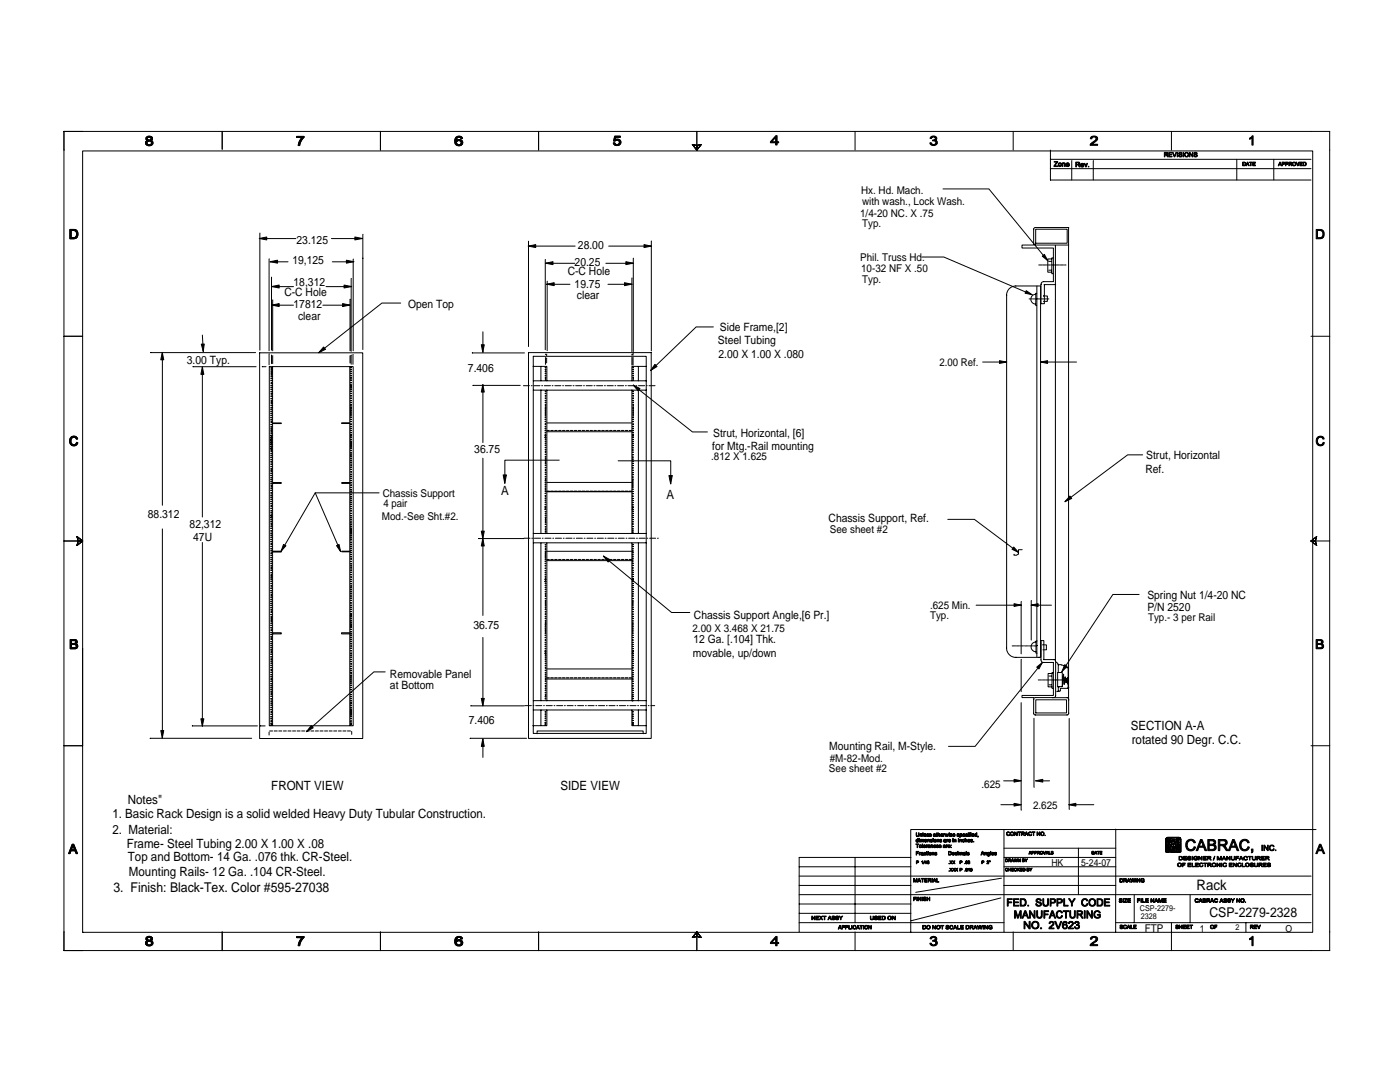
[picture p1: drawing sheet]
<svg xmlns="http://www.w3.org/2000/svg" width="279mm" height="216mm" viewBox="0 0 279 216" stroke-linecap="round" stroke-linejoin="round" font-family="sans-serif">
<defs><g id="words">
<text font-size="2.9" x="238.8" y="177.6">Rack</text>
<g font-size="2.7">
<text x="22.6" y="177.9">3. Finish: Black-Tex. Color #595-27038</text>
<text x="241.4" y="183">CSP-2279-2328</text>
</g>
<g font-size="2.5">
<text x="100" y="98.9">A</text>
<text x="133" y="99.5">A</text>
<text x="225.7" y="145.7">SECTION A-A</text>
<text x="225.9" y="148.4">rotated 90 Degr. C.C.</text>
<text x="25.5" y="160.4">Notes&quot;</text>
<text x="54.1" y="157.5">FRONT VIEW</text>
<text x="111.8" y="157.5">SIDE VIEW</text>
<text x="22.4" y="163.3">1. Basic Rack Design is a solid welded Heavy Duty Tubular Construction.</text>
<text x="22.4" y="166.3">2. Material:</text>
<text x="25.3" y="169.2">Frame- Steel Tubing 2.00 X 1.00 X .08</text>
<text x="25.5" y="171.9">Top and Bottom- 14 Ga. .076 thk. CR-Steel.</text>
<text x="25.7" y="174.7">Mounting Rails- 12 Ga. .104 CR-Steel.</text>
</g>
<g font-size="2.3">
<text x="58.4" y="52.6">19,125</text>
<text x="59.2" y="48.6">23.125</text>
<text x="114.7" y="53">20.25</text>
<text x="115.3" y="49.8">28.00</text>
<text x="56.7" y="59.2">C-C Hole</text>
<text x="58.6" y="57.1">18,312</text>
<text x="113.3" y="54.9">C-C Hole</text>
<text x="114.7" y="57.5">19.75</text>
<text x="115.1" y="59.7">clear</text>
<text x="58.6" y="61.4">17812</text>
<text x="59.5" y="63.9">clear</text>
<text x="81.4" y="61.4">Open Top</text>
<text x="143.7" y="66">Side Frame,[2]</text>
<text x="143.3" y="68.7">Steel Tubing</text>
<text x="143.4" y="71.5">2.00 X 1.00 X .080</text>
<text x="37.3" y="72.7">3.00 Typ.</text>
<text x="93.4" y="74.3">7.406</text>
<text x="142.2" y="89.7">for Mtg.-Rail mounting</text>
<text x="142.3" y="87.2">Strut, Horizontal, [6]</text>
<text x="94.7" y="90.5">36.75</text>
<text x="228.6" y="94.3">Ref.</text>
<text x="228.7" y="91.7">Strut, Horizontal</text>
<text x="29.5" y="103.4">88.312</text>
<text x="37.8" y="105.3">82,312</text>
<text x="38.6" y="107.9">47U</text>
<text x="165.4" y="104.1">Chassis Support, Ref.</text>
<text x="229" y="119.4">Spring Nut 1/4-20 NC</text>
<text x="94.5" y="125.5">36.75</text>
<text x="138.5" y="123.5">Chassis Support Angle,[6 Pr.]</text>
<text x="229" y="121.9">P/N 2520</text>
<text x="138.3" y="131.1">movable, up/down</text>
<text x="138.4" y="128.4">12 Ga. [.104] Thk.</text>
<text x="77.8" y="135.3">Removable Panel</text>
<text x="77.8" y="137.6">at Bottom</text>
<text x="93.6" y="144.5">7.406</text>
<text x="165.5" y="149.6">Mounting Rail, M-Style.</text>
</g>
<g font-size="2.1">
<text x="171.9" y="38.8">Hx. Hd. Mach.</text>
<text x="172" y="40.8">with wash., Lock Wash.</text>
<text x="171.7" y="43.2">1/4-20 NC. X .75</text>
<text x="172" y="45.2">Typ.</text>
<text x="171.7" y="52">Phil. Truss Hd.</text>
<text x="171.9" y="54.2">10-32 NF X .50</text>
<text x="172" y="56.4">Typ.</text>
<text x="187.5" y="73">2.00 Ref.</text>
<text x="141.9" y="91.8">.812 X 1.625</text>
<text x="76.4" y="99.2">Chassis Support</text>
<text x="76.5" y="101.2">4 pair</text>
<text x="76.2" y="103.8">Mod.-See Sht.#2.</text>
<text x="165.6" y="106.4">See sheet #2</text>
<text x="185.6" y="121.5">.625 Min.</text>
<text x="185.6" y="123.5">Typ.</text>
<text x="229.1" y="124">Typ.- 3 per Rail</text>
<text x="138.2" y="126.2">2.00 X 3.468 X 21.75</text>
<text x="165.4" y="154.1">See sheet #2</text>
<text x="165.6" y="152">#M-82-Mod.</text>
<text x="195.9" y="157.2">.625</text>
<text x="206.2" y="161.4">2.625</text>
<text x="228.5" y="185.9">FTP</text>
</g>
<g font-size="1.9">
<text x="209.8" y="172.8">HK</text>
<text x="215.8" y="172.8">5-24-07</text>
<text x="239.4" y="185.9">1</text>
<text x="256.5" y="185.9">O</text>
</g>
<g font-size="1.6">
<text x="227.5" y="181.8">CSP-2279-</text>
<text x="227.7" y="183.4">2328</text>
<text x="246.6" y="185.6">2</text>
</g>
</g></defs>
<g fill="none" stroke="#000" stroke-width=".2">
<path d="M12.8 26.2h252.6v163.5h-252.6zM44.4 26.2l-.1 3.6M75.9 26.2v3.8M107.5 26.2v3.8M139.1 29l-.9-.2 .9 .2v1l-.9-1.2 .9 1.2M139.1 26.2v3.8l.9-1.2-.9 .2v1l.9-1.2-.9 .2M170.7 26.2l-.1 3.8M188.2 37.7h9.2l11.7 14.3M202.2 26.2v3.8M209.6 30v5.9h52M209.7 31.8h51.9M209.7 33.7h51.9"/>
<path d="M213.9 32v3.9M218.2 32v3.9M233.8 26.2v3.8M246.8 31.8v4.1M254.2 31.8v4.1M51.8 47.6h7.2M51.9 46.5v23.4M53.7 51.6v18.4M54 52.2h3.5M54.2 55.3v14.6M54.3 57.2h4.3M54.4 59.8v10.2"/>
<path d="M65.1 57.2h5.1M66.1 47.6h6.2M66.3 52.2h4.3M69.9 59.7l-.1 10.3M70.1 55.6v14.5M70.5 51.7v18.3M72.4 51.5v18.2M72.4 46.8v4.7M105.5 49.1h9.3M105.5 48.1v21.1M108.8 51.8v18M108.9 52.5h5.8"/>
<path d="M109.1 56.7h4.6M109.2 56.1v13.9M120.9 52.5h5.5M121.3 56.7h4.9M121.5 49.1h8.5M126.1 55.5v14.7M126.4 51.5v18.6M130 48.1v21.9M184 51.3h4.4l17.6 7.5M205.4 59.6h.5M206 59.6h.1M206.2 59.6h.6"/>
<path d="M206.3 48.9h-2.3v.6h6.2v6.7h-1.9l-.5 .3v4.1h.6v-3.8M206.7 45.7h6.3v2.8h-6.3zM206.7 58.7a.98 .98 0 0 0-1 1 .98 .98 0 0 0 1 1M206.9 59.6h.1M206.9 58.5h-.2v2.5h.2M206.9 57.1v74M207.1 59.6h.5M207.3 52.9h.5M207.7 57.1v74.1M207.7 57.1h-5.5a1.83 1.83 0 0 0-1.2 1.2l-.1 71.2 .5 1.1 1 .5 5.3 .1M207.8 59.6h.1M207.9 52.9h.1"/>
<path d="M208 59.6h.5M208.2 52.9h.5M208.3 59.1h.7v1h-.8M208.4 56.8h2.3M208.6 59.6h.1M208.8 52.9h.1M208.9 59.6h.4M209 52.9h.5M209.3 53.9h.5M209.3 52.2h.5M209.7 52.9h.1M209.9 52.9h.5"/>
<path d="M209.9 51.7h-.8v2.6h.8M210.2 51.5h-.3v3.1h.3M210.6 52.9h.1M210.7 49l-.1 82.8M210.8 52.9h.5M211.4 52.9h.1M211.6 52.9h.6M212.3 52.9h.1M212.5 52.9h.2M213.3 48.9h-6.8l-.2-.3v-2.9l.3-.3h6.7v94.4M12.8 67.1h3.7M30.1 70.4h20.9"/>
<path d="M32.4 70.3v30.5M38.5 73.2h12.6M40.4 66.9l.2 3.2M40.4 73.2v30M51.8 70.4h20.6v77h-20.6zM52.4 73.2h.7M53.7 70.6v2.2M53.7 73.2h16.8v71.6h-16.8zM53.7 73.2h.1M54.2 73.4h-.1h.1M54.2 73.8l-.1 .1 .1-.1M54.2 74.2l-.1 .1 .1-.1"/>
<path d="M54.2 74.6l-.1 .1 .1-.1M54.2 75.1h-.1h.1M54.2 75.5h-.1h.1M54.2 75.9l-.1 .1 .1-.1M54.2 76.4l-.1 .1 .1-.1M54.2 76.9h-.1h.1M54.2 77.3h-.1h.1M54.2 77.7h-.1h.1M54.2 78.1l-.1 .1 .1-.1M54.2 78.6h-.1h.1M54.2 79.1h-.1h.1M54.2 79.5h-.1h.1"/>
<path d="M54.2 70.8v1.8M54.3 60.9h4.3M54.4 73.2v71.6M54.4 71v1.6M64.4 60.9h5.5M69.8 73.2v71.6M69.9 71l-.1 1.4M70 73.3h.1zM70.1 73.7l-.1 .1 .1-.1M70.1 74.1l-.1 .1 .1-.1M70.1 74.5l-.1 .1 .1-.1M70.1 75l-.1-.1 .1 .1"/>
<path d="M70.1 75.4l-.1 .1 .1-.1M70.1 75.9l-.1-.1v.1h.1M70.1 76.3l-.1 .1 .1-.1M70.1 76.8h-.1h.1M70.1 77.2h-.1v.1l.1-.1M70.1 77.6h-.1h.1M70.1 78.1l-.1-.1v.1h.1M70.1 78.5h-.1h.1M70.1 79l-.1-.1v.2l.1-.1M70.1 79.5l-.1-.1 .1 .1M70.1 79.9l-.1 .1 .1-.1M70.1 70.8v1.9"/>
<path d="M70.5 70.7l-.1 2M80 60.5h-3.8l-12.6 9.9M94.3 70.4h10.4M94.4 76.9h9.4M96.4 66.2v4.1M96.4 76.8v11.5M104.5 77h1.2M106 77h.2M106.4 73.1h2.7l.1 2.9M106.4 71.1h22.6v75.2h-22.6zM106.4 71.1h.1M106.4 76h22.6"/>
<path d="M106.4 77.9h22.6M106.5 77h1.3M108 77.8l-.1 28.6M108 73.1l-.1 2.9M108.1 77h.2M108.6 77h1.3M108.9 71.4v1.3M108.9 70.7h.1M108.9 73.3l-.1 .1 .1-.1M108.9 73.7l-.1 .1 .1-.1M108.9 74.1l-.1 .1 .1-.1M108.9 74.5l-.1 .1 .1-.1"/>
<path d="M108.9 75l-.1-.1 .1 .1M108.9 75.4v-.1l-.1 .2 .1-.1M108.9 75.8l-.1 .1 .1-.1M108.9 78.1h-.1h.1M108.9 78.5h-.1h.1M108.9 79h-.1h.1M108.9 79.5l-.1-.1 .1 .1M108.9 79.9l-.1 .1 .1-.1M109.1 71.4v1M109.1 70.7v.3M109.1 77.8l.1 28.6M110.2 77h.2"/>
<path d="M110.7 77h1.2M112.3 77h.2M112.8 77h1.2M114.4 77h.2M114.9 77h1.2M116.5 77h.1M117 77h1.2M118.6 77h.1M119.1 77h1.2M120.6 77h.2M121.2 77h1.2M122.7 77h.2"/>
<path d="M123.3 77h1.2M124.8 77h.2M125.3 77h1.3M126.1 77.8v28.6M126.1 71.3v1.6M126.1 70.7v.2M126.3 73.7l.1 .1zM126.3 74.1l.1 .1zM126.3 74.5l.1 .1zM126.3 78.5h.1zM126.3 79.9l.1 .1zM126.3 73.3l.1 .1z"/>
<path d="M126.3 74.9l.1 .1zM126.3 75.4l.1 .1zM126.3 75.8l.1 .1zM126.3 78l.1 .1zM126.3 79.4l.1 .1zM126.3 78.9l.1 .2zM126.4 71.4l-.1 1.5M126.4 70.5l-.1 .4M126.4 76.9l11.8 9.3h3M126.9 77h.2M127.4 73.1v2.9M127.4 77.8v28.6"/>
<path d="M127.4 77h1.3M129 73.1h-2.9v2.9M129 77h.2M129.5 77h1.2M129.9 70.4h-24.4v76.9h24.5v-76.9M142.4 65.2h-3.5l-9 8.8M196.1 72.2h4.8M207.7 72.2h7.1M261.6 67.1h3.8M54 81.7h.2zM54 83.3l.2 .1zM54 83.7l.2 .1z"/>
<path d="M54 84.2h.2zM54 85.2h.2zM54 85.6h.2zM54 86h.2zM54 86.4h.2zM54 86.8l.2 .1zM54 87.8h.2zM54 88.2l.2 .1zM54 88.6l.2 .1zM54 89.6h.2zM54 87.3l.2 .1zM54 87.7l.2 .1z"/>
<path d="M54 88.6h.2zM54 89l.2 .1zM54 90h.2zM54 90.8l.2 .1zM54 91.2l.2 .1zM54 92.1l.2 .1zM54 93.1h.2zM54 93.9l.2 .1zM54 94.8l.2 .1zM54 95.7h.2zM54 96.1h.2zM54 96.5h.2z"/>
<path d="M54 96.9l.2 .1zM54 97.8l.2 .1zM54 98.8h.2zM54 99.2l.2 .1zM54.1 82l.1 .1zM54.1 82.4l.1 .1zM54.1 84.6l.1 .1zM54.1 86.9l.1 .1zM54.1 88.1l.1 .1zM54.1 89.4l.1 .1zM54.1 91.7h.1zM54.1 92.6h.1z"/>
<path d="M54.1 93.5l.1 .1zM54.1 94.4l.1 .1zM54.1 97.3l.1 .1zM54.1 99.6l.1 .1zM54.1 95.2v.2zM54.1 98.3v.1zM54.2 80h-.1h.1M54.2 80.4l-.1 .1 .1-.1M54.2 80.9h-.1h.1M54.2 81.3h-.1h.1M54.4 84.4h1.7v.1h-1.7M54.4 96.3h1.7v.2h-1.7"/>
<path d="M62.9 98.3l-6.7 11.7M69.8 84.4h-1.6v.1h1.6M69.8 96.3h-1.6v.2h1.6M70 87.6l.1 .2zM70 91.1h.1zM70.1 80.3l-.1 .1 .1-.1M70.1 80.8l-.1 .1 .1-.1M70.1 81.2h-.1h.1M70.1 81.6h-.1h.1M70.1 82h-.1h.1M70.1 82.4h-.1h.1M70.1 82.8h-.1h.1"/>
<path d="M70.1 83.2l-.1 .1 .1-.1M70.1 83.7h-.1h.1M70.1 84.1l-.1 .1 .1-.1M70.1 84.6h-.1h.1M70.1 85.1h-.1h.1M70.1 85.5h-.1h.1M70.1 85.9h-.1h.1M70.1 86.3h-.1v.1l.1-.1M70.1 86.8l-.1-.1 .1 .1M70.1 87.2h-.1h.1M70.1 88.2h-.1h.1M70.1 88.6h-.1h.1"/>
<path d="M70.1 89.1h-.1h.1M70.1 89.5h-.1h.1M70.1 86.9h-.1h.1M70.1 87.3l-.1-.1 .1 .1M70.1 88.1h-.1h.1M70.1 88.5h-.1h.1M70.1 89h-.1h.1M70.1 89.4h-.1h.1M70.1 89.9h-.1h.1M70.1 90.4l-.1-.1 .1 .1M70.1 90.8h-.1h.1M70.1 91.5l-.1 .1 .1-.1"/>
<path d="M70.1 91.9h-.1h.1M70.1 92.4l-.1-.1 .1 .1M70.1 92.8h-.1h.1M70.1 93.2l-.1 .1 .1-.1M70.1 93.7l-.1-.1 .1 .1M70.1 94.2l-.1-.1 .1 .1M70.1 94.6l-.1 .1 .1-.1M70.1 95h-.1v.1l.1-.1M70.1 95.4l-.1 .1 .1-.1M70.1 95.9h-.1h.1M70.1 96.3h-.1h.1M70.1 96.8h-.1h.1"/>
<path d="M70.1 97.3l-.1-.1v.1h.1M70.1 97.7h-.1v.1l.1-.1M70.1 98.1h-.1h.1M70.1 98.6h-.1h.1M70.1 99.1l-.1-.1v.1h.1M70.1 99.4h-.1h.1M70.1 99.8h-.1h.1M75.6 98.3h-12.7l5.1 11.8M96.4 91.4v31.4M108.8 84.6l.1 .1zM108.8 85l.1 .1zM108.8 85.9l.1 .1z"/>
<path d="M108.8 86.3l.1 .1zM108.8 96.3l.1 .1zM108.8 97.1l.1 .1zM108.8 98h.1zM108.8 98.4l.1 .1zM108.8 99.4l.1 .1zM108.8 85.4l.1 .2zM108.8 81.9l.1 .2zM108.8 82.3l.1 .2zM108.8 82.7l.1 .2zM108.8 83.2l.1 .1zM108.8 83.6l.1 .1z"/>
<path d="M108.8 84.1l.1 .1zM108.8 86.7l.1 .1zM108.8 87.2l.1 .1zM108.8 87.2l.1 .2zM108.8 96.7l.1 .1zM108.8 98.9l.1 .1zM108.8 99.8l.1 .1zM108.8 97.5l.1 .1zM108.9 80.3l-.1 .1 .1-.1M108.9 80.8h-.1v.1l.1-.1M108.9 81.2h-.1h.1M108.9 81.6h-.1h.1"/>
<path d="M108.9 86.9l-.1-.1 .1 .1M108.9 87.7l-.1-.1 .1 .1M108.9 88.1l-.1-.1 .1 .1M108.9 88.5l-.1-.1 .1 .1M108.9 88.9l-.1-.1 .1 .1M108.9 89.3h-.1h.1M108.9 89.7h-.1v.1l.1-.1M108.9 90.2l-.1-.1 .1 .2v-.1M108.9 90.7h-.1h.1M108.9 91.1l-.1 .1 .1-.1M108.9 91.6l-.1-.1v.1h.1M108.9 92l-.1-.1 .1 .1"/>
<path d="M108.9 92.4h-.1v.1l.1-.1M108.9 92.8l-.1 .1 .1-.1M108.9 93.3h-.1l.1 .1v-.1M108.9 93.8l-.1-.1v.2l.1-.1M108.9 94.3l-.1-.1 .1 .1M108.9 94.7l-.1-.1 .1 .1M108.9 95.1h-.1h.1M108.9 95.6l-.1-.1 .1 .1M108.9 95.9h-.1h.1M109.1 84.4h17M109.1 86.1h17M109.1 96.3h17"/>
<path d="M109.1 98.1h17M109.1 98h.5M109.1 85.9h.5M109.9 98h.5M109.9 85.9h.5M110.7 98h.5M110.7 85.9h.5M111.5 98h.5M111.5 85.9h.5M111.6 91.8h-10.8v4.6M112.2 98h.6M112.2 85.9h.6"/>
<path d="M113 98h.6M113 85.9h.6M113.8 98h.5M113.8 85.9h.5M114.6 98h.5M114.6 85.9h.5M115.4 98h.5M115.4 85.9h.5M116.2 98h.5M116.2 85.9h.5M116.9 98h.6M116.9 85.9h.6"/>
<path d="M117.7 98h.6M117.7 85.9h.6M118.5 98h.5M118.5 85.9h.5M119.3 98h.5M119.3 85.9h.5M120.1 98h.5M120.1 85.9h.5M120.9 98h.5M120.9 85.9h.5M121.6 98h.6M121.6 85.9h.6"/>
<path d="M122.4 98h.6M122.4 85.9h.6M123.2 98h.5M123.2 85.9h.5M123.4 91.9h10.5v4.7M124 98h.5M124 85.9h.5M124.8 98h.5M124.8 85.9h.5M125.6 98h.5M125.6 85.9h.5M126.2 87.7h.2z"/>
<path d="M126.3 80.3l.1 .1zM126.3 81.2l.1 .1zM126.3 80.8h.1zM126.3 88.1v-.1l-.1 .2 .2-.1M126.3 88.5h-.1h.2M126.3 88.9h-.1h.2M126.3 89.4l-.1-.1 .1 .1h.1M126.3 89.8l-.1-.1 .2 .1M126.3 90.2h-.1h.2M126.3 90.7h-.1h.2M126.3 91.2h-.1h.2M126.3 91.6h-.1h.2"/>
<path d="M126.3 92h-.1l.1 .1 .1-.1M126.3 92.5h-.1h.2M126.3 92.9h-.1h.2M126.3 93.4l-.1-.1 .2 .1M126.3 93.8h-.1h.2M126.3 94.3l-.1 .1 .2-.1M126.3 94.7h-.1l.1 .1 .1-.1M126.3 95.2l-.1-.1 .2 .1M126.3 95.6l-.1 .1 .2-.1M126.3 96h-.1h.2M126.3 96.4l-.1-.1 .1 .2 .1-.1M126.3 96.8h-.1h.2"/>
<path d="M126.3 97.2h-.1h.2M126.3 97.6h-.1h.2M126.3 98.1l-.1-.1 .2 .1M126.3 98.5h-.1h.2M126.3 99h-.1h.2M126.3 99.5v-.1l-.1 .1h.2M126.3 99.9l-.1-.1 .2 .1M126.4 81.6h-.1h.1M126.4 82h-.1h.1M126.4 82.4h-.1h.1M126.4 82.8h-.1h.1M126.4 83.2h-.1v.1l.1-.1"/>
<path d="M126.4 83.7h-.1h.1M126.4 84.1l-.1 .1 .1-.1M126.4 84.6h-.1h.1M126.4 85.1h-.1h.1M126.4 85.5h-.1h.1M126.4 85.9l-.1 .1 .1-.1M126.4 86.3h-.1h.1M126.4 86.8l-.1-.1 .1 .1M126.4 87.2h-.1h.1M126.4 86.9l-.1-.1 .1 .1M126.4 87.3l-.1-.1 .1 .1M228 90.8h-3l-12.4 9.3"/>
<path d="M12.8 107.9h3.7l-1.1 .9M15.4 107.1l1.1 .8M15.4 107.1l1.1 .8h-.9zM15.4 107.1l.2 .8-.2 .9M15.6 107.9h.9l-1.1 .9zM32.4 105.5v41.8M40.4 108.2v36.7M54 100l.2 .1zM54 100.5h.2zM54 101.9h.2zM54 102.8h.2zM54 103.2l.2 .1z"/>
<path d="M54 103.3h.2zM54 103.7h.2zM54 104.1h.2zM54 104.5l.2 .1zM54 105.4h.2zM54 105.9h.2zM54 106.4h.2zM54 107.6l.2 .1zM54 108.1h.2zM54 108.5l.2 .1zM54 109.5h.2zM54 109.9h.2z"/>
<path d="M54 110.3l.2 .1zM54 110.8h.2zM54 111.2l.2 .1zM54 112.4l.2 .1zM54 113.3h.2zM54 113.7l.2 .1zM54 115.1l.2 .1zM54 116h.2zM54 116.9h.2zM54 117.8l.2 .1zM54 120h.2zM54.1 100.9v.1z"/>
<path d="M54.1 101.4l.1 .1zM54.1 102.8l.1 .1zM54.1 104.9l.1 .1zM54.1 106.7l.1 .1zM54.1 107.1l.1 .1zM54.1 109l.1 .1zM54.1 111.6l.1 .1zM54.1 112.8l.1 .1zM54.1 116.4l.1 .1zM54.1 117.3l.1 .1zM54.1 118.2l.1 .1zM54.1 119.1v.1z"/>
<path d="M54.1 119.5l.1 .1zM54.1 102.3l.1 .1zM54.1 114.7v.1zM54.1 115.5v.1zM54.1 118.7l.1 .1zM54.4 110h1.7v.2h-1.7M69.8 110h-1.6v.1h1.6M70 105h.1l-.1 .1 .1 .1zM70 108.9l.1 .2zM70.1 100.2h-.1h.1M70.1 100.6l-.1-.1v.2l.1-.1M70.1 101l-.1 .1 .1-.1"/>
<path d="M70.1 101.5h-.1h.1M70.1 101.9h-.1h.1M70.1 102.4h-.1h.1M70.1 102.9l-.1 .1 .1-.1M70.1 103.3l-.1 .1 .1-.1M70.1 103.7l-.1 .1 .1-.1M70.1 104.2l-.1-.1 .1 .1M70.1 104.6h-.1h.1M70.1 105.5h-.1h.1M70.1 106h-.1v.1l.1-.1M70.1 106.4h-.1h.1M70.1 106.9l-.1-.1v.1h.1"/>
<path d="M70.1 107.3l-.1 .1 .1-.1M70.1 104.7h-.1h.1M70.1 105.9h-.1h.1M70.1 106.3h-.1v.1l.1-.1M70.1 106.8l-.1-.1 .1 .1M70.1 107.2h-.1h.1M70.1 107.7l-.1 .1 .1-.1M70.1 108.2h-.1h.1M70.1 108.6h-.1h.1M70.1 109.4h-.1h.1M70.1 109.8h-.1h.1M70.1 110.2h-.1v.1l.1-.1"/>
<path d="M70.1 110.7l-.1-.1 .1 .1M70.1 111.1l-.1-.1v.1h.1M70.1 111.5h-.1v.1l.1-.1M70.1 112l-.1 .1 .1-.1M70.1 112.5l-.1 .1 .1-.1M70.1 112.9h-.1v.1l.1-.1M70.1 113.3h-.1h.1M70.1 113.7h-.1v.1l.1-.1M70.1 114.2h-.1h.1M70.1 114.7h-.1h.1M70.1 115.1h-.1v.1l.1-.1M70.1 115.6l-.1 .1 .1-.1"/>
<path d="M70.1 116l-.1 .1 .1-.1M70.1 116.5h-.1h.1M70.1 116.9h-.1h.1M70.1 117.3l-.1-.1 .1 .1M70.1 117.7l-.1-.1 .1 .1M70.1 118.1l-.1-.1 .1 .1M70.1 118.5l-.1-.1 .1 .1M70.1 118.9h-.1h.1M70.1 119.4l-.1-.1v.1h.1M70.1 119.8h-.1h.1M95.5 107.5h9M104.6 107.4h1.2"/>
<path d="M106.1 107.4h.2M106.4 106.4h22.6M106.4 108.3h22.6M106.7 107.4h1.2M108 108.4l-.1 31.4M108.2 107.4h.2M108.8 107.4h1.2M108.8 100.2l.1 .1zM108.8 101.1l.1 .1zM108.8 110.7l.1 .1zM108.8 111.1l.1 .1zM108.8 112l.1 .1z"/>
<path d="M108.8 112.4l.1 .1zM108.8 112.8l.1 .1zM108.8 113.8l.1 .1zM108.8 114.2l.1 .1zM108.8 114.6l.1 .1zM108.8 115.1h.1zM108.8 116l.1 .1zM108.8 100.6l.1 .1zM108.8 101.5l.1 .1zM108.8 101.6l.1 .1zM108.8 111.5l.1 .1zM108.8 113.3l.1 .2z"/>
<path d="M108.8 115.5l.1 .1zM108.9 101.2h-.1h.1M108.9 102.1l-.1-.1 .1 .1M108.9 102.5h-.1h.1M108.9 102.9l-.1-.1 .1 .1M108.9 103.3h-.1h.1M108.9 103.7h-.1h.1M108.9 104.2l-.1-.1 .1 .1M108.9 104.6h-.1h.1M108.9 105.1l-.1 .1 .1-.1M108.9 105.6h-.1h.1M108.9 106l-.1-.1v.2l.1-.1"/>
<path d="M108.9 106.4l-.1-.1v.1h.1M108.9 108.7h-.1h.1M108.9 109.1h-.1h.1M108.9 109.6l-.1-.1 .1 .1M108.9 110h-.1h.1M108.9 110.4l-.1-.1 .1 .1M108.9 115.7l-.1-.1 .1 .1M108.9 116.4h-.1h.1M108.9 116.8h-.1h.1M108.9 117.2h-.1h.1M108.9 117.6h-.1h.1M108.9 118.1l-.1-.1 .1 .1"/>
<path d="M108.9 118.5l-.1-.1v.2l.1-.1M108.9 118.9h-.1h.1M108.9 119.4l-.1 .1 .1-.1M108.9 119.9h-.1l.1 .1v-.1M109.1 110h17M109.1 111.9h17M109.1 111.6h.5M109.1 108.4l.1 31.4M109.9 111.6h.5M110.3 107.4h.2M110.7 111.6h.5M110.8 107.4h1.3"/>
<path d="M111.5 111.6h.5M112.2 111.6h.6M112.4 107.4h.2M112.9 107.4h1.3M113 111.6h.6M113.8 111.6h.5M114.5 107.4h.2M114.6 111.6h.5M115 107.4h1.2M115.4 111.6h.5M116.2 111.6h.5M116.6 107.4h.2"/>
<path d="M116.9 111.6h.6M117.1 107.4h1.2M117.7 111.6h.6M118.5 111.6h.5M118.7 107.4h.2M119.2 107.4h1.2M119.3 111.6h.5M120.1 111.6h.5M120.4 111l13.6 11.2h3.7M120.8 107.4h.1M120.9 111.6h.5M121.3 107.4h1.2"/>
<path d="M121.6 111.6h.6M122.4 111.6h.6M122.9 107.4h.1M123.2 111.6h.5M123.4 107.4h1.2M124 111.6h.5M124.8 111.6h.5M124.9 107.4h.2M125.5 107.4h1.2M125.6 111.6h.5M126.1 108.4v31.4M126.2 116.4h.2z"/>
<path d="M126.2 102l.1 .1zM126.3 100.3l-.1-.1 .2 .1M126.3 100.7h-.1h.2M126.3 101.2h-.1h.2M126.3 101.6h-.1h.2M126.3 101.3h-.1h.2M126.3 101.7h-.1h.2M126.3 102.4l-.1 .1 .2-.1M126.3 102.8h-.1l.1 .1 .1-.1M126.3 103.3l-.1-.1 .2 .1M126.3 103.7l-.1-.1 .1 .2 .1-.1M126.3 104.1h-.1h.2"/>
<path d="M126.3 104.6l-.1-.1 .2 .1M126.3 105.1l-.1-.1 .1 .1h.1M126.3 105.5h-.1h.2M126.3 105.9l-.1 .1 .2-.1M126.3 106.3h-.1h.2M126.3 108.6h-.1l.1 .1 .1-.1M126.3 109h-.1l.1 .1 .1-.1M126.3 109.5h-.1l.1 .1 .1-.1M126.3 109.9h-.1l.1 .1 .1-.1M126.3 110.3h-.1h.2M126.3 110.7h-.1h.2M126.3 111.1h-.1h.2"/>
<path d="M126.3 111.5h-.1h.2M126.3 112l-.1-.1 .2 .1M126.3 112.4h-.1h.2M126.3 112.8l-.1 .1 .2-.1M126.3 113.3h-.1h.2M126.3 113.8h-.1h.2M126.3 114.2h-.1h.2M126.3 114.6h-.1h.2M126.3 115l-.1 .1 .2-.1M126.3 115.5h-.1h.2M126.3 116l-.1-.1 .1 .1h.1M126.3 115.6h-.1h.2"/>
<path d="M126.3 116h-.1h.2M126.3 116.8h-.1h.2M126.3 117.2h-.1h.2M126.3 117.6h-.1h.2M126.3 118.1l-.1-.1 .2 .1M126.3 118.5l-.1-.1 .1 .2 .1-.1M126.3 118.9h-.1h.2M126.3 119.4l-.1 .1 .2-.1M126.3 119.9h-.1l.1 .1 .1-.1M127 107.4h.2M127.4 108.4v31.4M127.6 107.4h1.2"/>
<path d="M129.1 107.4h.2M129.6 107.4h1.3M131.2 107.4h.2M189.1 103.6h5.4l8.8 6.6M204 109.7h-.7v.9l-.4 .2h-.5v-.2M205.8 119.8v7.9M227.3 118.6h-5.2l-10.2 15.4M261.6 107.9l1.2-.8-.3 .8zM261.6 107.9h.9l.3 .9zM261.6 107.9l1.2 .9M261.6 107.9h3.8M262.8 107.1l-1.1 .8"/>
<path d="M262.8 107.1l-.3 .8 .3 .9M16.5 129.5v-99.4h245.5v155.9h-245.4M16.5 129.5v19.3M54 120.4h.2zM54 120.8h.2zM54 121.2l.2 .1zM54 121.7h.2zM54 122.6l.2 .1zM54 123.9h.2zM54 125.7l.2 .1zM54 126.2h.2zM54 126.6h.2z"/>
<path d="M54 127l.2 .1zM54 127.5h.2zM54 128.4h.2zM54 128.8h.2zM54 129.2l.2 .1zM54 129.6l.2 .1zM54 130.5l.2 .1zM54 131l.2 .1zM54 132.7l.2 .1zM54 133.2h.2zM54 133.6l.2 .1zM54 134.6h.2z"/>
<path d="M54 135h.2zM54 135.5h.2zM54 135.9l.2 .1zM54 136.8h.2zM54 137.2h.2zM54 138l.2 .1zM54 138.5h.2zM54 139.4l.2 .1zM54.1 122.1l.1 .1zM54.1 123v.2zM54.1 124.3l.1 .1zM54.1 124.7v.2z"/>
<path d="M54.1 125.2l.1 .1zM54.1 128l.1 .1zM54.1 130l.1 .1zM54.1 131.5l.1 .1zM54.1 131.9l.1 .1zM54.1 132.3l.1 .1zM54.1 134.1l.1 .1zM54.1 136.4h.1zM54.1 137.6h.1zM54.1 138.9l.1 .1zM54.4 126.3h1.7v.2h-1.7M69.9 126.3h-1.7v.2h1.7"/>
<path d="M70 126.8h.1zM70 123.3l.1 .2-.1-.1h.1zM70.1 120.3h-.1h.1M70.1 120.8h-.1h.1M70.1 121.2l-.1-.1 .1 .1M70.1 121.6l-.1-.1v.2l.1-.1M70.1 122h-.1h.1M70.1 122.5l-.1-.1 .1 .1M70.1 122.9h-.1h.1M70.1 123.9h-.1h.1M70.1 124.3l-.1-.1 .1 .1M70.1 124.8l-.1-.1 .1 .1"/>
<path d="M70.1 125.2h-.1h.1M70.1 122.6l-.1-.1 .1 .1M70.1 123l-.1-.1 .1 .1M70.1 123.8l-.1-.1v.1h.1M70.1 124.2h-.1h.1M70.1 124.7l-.1-.1 .1 .1M70.1 125.1h-.1h.1M70.1 125.6h-.1h.1M70.1 126.1h-.1h.1M70.1 126.5h-.1h.1M70.1 127.2l-.1-.1v.2l.1-.1M70.1 127.6h-.1v.1l.1-.1"/>
<path d="M70.1 128h-.1h.1M70.1 128.5h-.1h.1M70.1 128.9h-.1h.1M70.1 129.3h-.1h.1M70.1 129.9l-.1-.1 .1 .1M70.1 130.3h-.1h.1M70.1 130.7h-.1h.1M70.1 131.1h-.1h.1M70.1 131.6l-.1-.1 .1 .1M70.1 132h-.1v.1l.1-.1M70.1 132.5l-.1-.1 .1 .1M70.1 132.9l-.1 .1 .1-.1"/>
<path d="M70.1 133.4h-.1v.1l.1-.1M70.1 133.8l-.1 .1 .1-.1M70.1 134.3h-.1h.1M70.1 134.7l-.1 .1 .1-.1M70.1 135.1h-.1h.1M70.1 135.5h-.1h.1M70.1 135.9h-.1h.1M70.1 136.3h-.1h.1M70.1 136.7h-.1h.1M70.1 137.2h-.1h.1M70.1 137.6h-.1h.1M70.1 138.1l-.1 .1 .1-.1"/>
<path d="M70.1 138.6h-.1h.1M70.1 139l-.1-.1v.1h.1M70.1 139.4h-.1h.1M70.1 139.8h-.1h.1M76.9 134.1h-2.3l-13.4 11.9M96.4 127.2v13.6M106.4 139.8h22.6M108.8 125.9h.1zM108.8 126.7l.1 .1zM108.8 127.2l.1 .1zM108.8 128.9l.1 .1zM108.8 129.8l.1 .1z"/>
<path d="M108.8 130.3l.1 .1zM108.8 139.4h.1zM108.8 126.3l.1 .1zM108.8 125.4l.1 .1zM108.8 127.7l.1 .1zM108.8 128.1l.1 .1zM108.8 128.5l.1 .2zM108.8 129.4l.1 .1zM108.8 125l.1 .2zM108.9 120.3h-.1v.1l.1-.1M108.9 120.7l-.1 .1 .1-.1M108.9 121.2l-.1-.1 .1 .1"/>
<path d="M108.9 121.6h-.1h.1M108.9 122.1h-.1h.1M108.9 122.5h-.1v.1l.1-.1M108.9 123l-.1-.1v.2l.1-.1M108.9 123.4l-.1-.1v.2l.1-.1M108.9 123.9h-.1h.1M108.9 124.3h-.1h.1M108.9 124.7h-.1h.1M108.9 130h-.1h.1M108.9 130.7h-.1h.1M108.9 131.1h-.1v.1l.1-.1M108.9 131.6l-.1-.1 .1 .1"/>
<path d="M108.9 132l-.1-.1 .1 .1M108.9 132.4h-.1h.1M108.9 132.8h-.1h.1M108.9 133.3l-.1-.1 .1 .1M108.9 133.8l-.1-.1 .1 .1M108.9 134.2l-.1 .1 .1-.1M108.9 134.6h-.1h.1M108.9 135l-.1 .1 .1-.1M108.9 135.5h-.1h.1M108.9 135.9h-.1v.1l.1-.1M108.9 136.4h-.1h.1M108.9 136.9l-.1-.1 .1 .1"/>
<path d="M108.9 137.3h-.1v.1l.1-.1M108.9 137.8l-.1-.1v.1h.1M108.9 138.2v-.1l-.1 .2 .1-.1M108.9 138.6l-.1 .1 .1-.1M108.9 139h-.1h.1M109.1 133.5h17M109.1 135.5h17M109.1 135.2h.5M109.9 135.2h.5M110.7 135.2h.5M111.5 135.2h.5M112.2 135.2h.6"/>
<path d="M113 135.2h.6M113.8 135.2h.5M114.6 135.2h.5M115.4 135.2h.5M116.2 135.2h.5M116.9 135.2h.6M117.7 135.2h.6M118.5 135.2h.5M119.3 135.2h.5M120.1 135.2h.5M120.9 135.2h.5M121.6 135.2h.6"/>
<path d="M122.4 135.2h.6M123.2 135.2h.5M124 135.2h.5M124.8 135.2h.5M125.6 135.2h.5M126.2 130.7h.2zM126.3 120.3h-.1l.1 .1 .1-.1M126.3 120.7l-.1 .1 .2-.1M126.3 121.2l-.1-.1 .2 .1M126.3 121.6h-.1h.2M126.3 122.1h-.1h.2M126.3 122.5h-.1l.1 .1 .1-.1"/>
<path d="M126.3 123v-.1l-.1 .2 .2-.1M126.3 123.4v-.1l-.1 .2 .2-.1M126.3 123.9h-.1h.2M126.3 124.3h-.1h.2M126.3 124.7h-.1h.2M126.3 125.1h-.1h.2M126.3 125.5h-.1h.2M126.3 125.9h-.1h.2M126.3 126.3l-.1 .1 .2-.1M126.3 126.8l-.1-.1 .2 .1M126.3 127.2h-.1h.2M126.3 127.7h-.1h.2"/>
<path d="M126.3 128.2h-.1h.2M126.3 128.6h-.1h.2M126.3 129l-.1-.1 .2 .1M126.3 129.4h-.1h.2M126.3 129.9h-.1h.2M126.3 130.3h-.1h.2M126.3 130h-.1h.2M126.3 130.4l-.1-.1 .1 .2 .1-.1M126.3 131.1l-.1 .1 .2-.1M126.3 131.6l-.1-.1 .2 .1M126.3 132l-.1-.1 .2 .1M126.3 132.4h-.1h.2"/>
<path d="M126.3 132.8h-.1h.2M126.3 133.3l-.1-.1 .2 .1M126.3 133.8l-.1-.1 .2 .1M126.3 134.2l-.1 .1 .2-.1M126.3 134.6h-.1h.2M126.3 135l-.1 .1 .2-.1M126.3 135.5h-.1h.2M126.3 135.9h-.1l.1 .1 .1-.1M126.3 136.4h-.1h.2M126.3 136.9l-.1-.1 .2 .1M126.3 137.3h-.1l.1 .1 .1-.1M126.3 137.8l-.1-.1 .1 .1h.1"/>
<path d="M126.3 138.2v-.1l-.1 .2 .2-.1M126.3 138.6l-.1 .1 .2-.1M126.3 139h-.1h.2M126.3 139.4h-.1l.1 .1 .1-.1M126.3 139.8h-.1v.1M126.4 139.8l-.1 .1M194.8 120.8h9M202 128.9h.5M202.6 128.9h.1M202.9 128.9h.5M203.5 128.9h.1M203.7 128.9h.5"/>
<path d="M203.8 131.6v6.4M203.8 120v10.5M204.4 128.9h.1M204.6 128.9h.5M205.3 128.9h.1M205.5 128.9h.5M205.8 120.8h4M206.1 128.9h.1M206.3 128.9h.5M206.7 139.6h6.2v2.7h-6.2zM206.8 128.1a.98 .98 0 0 0-1 1 .98 .98 0 0 0 1 .9M207 127.9h-.2v2.4h.2"/>
<path d="M207.2 135.7h.5M207.7 128.1v3.1h-.4M207.9 135.7h.1M208 132.2l-13.4 16.7h-5.3M208.1 135.7h.5M208.2 128.7h.6v1h-.7M208.3 131.6v-3.8h-.5v4.1l.4 .3h2v6.6h-6.2v.4h2.3M208.3 131.6h2M208.7 135.7h.1M208.9 135.7h.5M209.4 136.7h.5M209.4 134.9h.5"/>
<path d="M209.6 135.7h.1M209.8 135.7h.5M210 134.4h-.8v2.7h.8M210.3 134.2h-.3v3.2h.2M210.3 131.6l.4 .4M210.5 135.7h.1M210.7 138.9l-.4 .3M210.7 132v6.9M210.7 135.7h.5M210.8 132.1l.3 .5h.3a1.21 1.21 0 0 1 1.1 .4l.1 .2h.6v4.1M211.2 137h.8v-2.8h-.9v2.9h.4M211.2 137v.9"/>
<path d="M211.2 132.6v1.6M211.3 135.7h.1M211.6 135.7h.5M212.2 135.7h.1M212.4 135.7h.4M213 139.2l.3 .4v2.7l-.2 .3-6.5 .1M213 139.2h-6.5l-.2 .2v2.9l.1 .3 .3 .1M213.2 135.2h-.1v1.3l-.2-1.2-.2 1-.1-1.3-.2 1.6-.1-2.1-.3 2.4M213.2 137.2v.2h-1.6a.5 .5 0 0 1-.1 .5 .5 .5 0 0 1-.6 0v.1M12.8 148.8h3.7M16.5 148.8v37.2M30 147.3h20.2"/>
<path d="M38.4 144.8h13M52 144.8h.9M53.7 146.1v.6M53.8 145.9h.6M54 140.3h.2zM54 140.7h.2zM54 141.6h.2zM54 143h.2zM54 143.4h.2zM54 143.8l.2 .1zM54 144.3h.2zM54.1 141.1l.1 .1z"/>
<path d="M54.1 142l.1 .1zM54.1 142.5l.1 .1zM54.2 144.7l-.1-.1 .1 .1M54.7 145.9h.6M55.6 145.9h.6M56.6 145.9h.5M57.5 145.9h.6M58.4 145.9h.6M59.3 145.9h.6M60.2 145.9h.6M61.1 145.9h.6M62 145.9h.6"/>
<path d="M62.9 145.9h.7M63.9 145.9h.6M64.8 145.9h.6M65.7 145.9h.6M66.6 145.9h.6M67.5 145.9h.6M68.4 145.9h.6M69.3 145.9h.7M70.1 140.3l-.1-.1v.2l.1-.1M70.1 140.8l-.1-.1 .1 .1M70.1 141.2h-.1h.1M70.1 141.7l-.1-.1 .1 .1"/>
<path d="M70.1 142.1l-.1-.1 .1 .1M70.1 142.6h-.1h.1M70.1 143h-.1h.1M70.1 140.4h-.1h.1M70.1 141.2l-.1-.1 .1 .1M70.1 141.6l-.1-.1v.2l.1-.1M70.1 142l-.1 .1 .1-.1M70.1 142.5l-.1-.1 .1 .1M70.1 142.9h-.1h.1M70.1 143.4h-.1h.1M70.1 143.9h-.1h.1M70.1 144.3h-.1h.1"/>
<path d="M70.1 144.6h-.1v.1l.1-.1M70.2 145.9v.6M93.9 147.3h11.2M94 140.8h10.7M96.4 147.5v3.6M104.8 140.8h1.2M106.4 140.8h.2M106.4 141.7h22.6M106.9 140.8h1.2M107.2 146.4v-.5h21.2v.5M108 141.7l-.1 3.1M108.5 140.8h.1"/>
<path d="M108.8 142.5l.1 .1zM108.8 142.9l.1 .1zM108.8 143.7l.1 .1zM108.8 144.7h.1zM108.8 142l.1 .1zM108.8 143.3l.1 .1zM108.8 144.1v.2zM108.8 144.6l.1 .1zM108.9 144.3h-.1h.1M109 140.8h1.2M109.1 141.7v3.1h-2.7M110.6 140.8h.1"/>
<path d="M111.1 140.8h1.2M112.6 140.8h.2M113.2 140.8h1.2M114.7 140.8h.2M115.3 140.8h1.2M116.8 140.8h.2M117.3 140.8h1.3M118.9 140.8h.2M119.4 140.8h1.3M121 140.8h.2M121.5 140.8h1.2M123.1 140.8h.2"/>
<path d="M123.6 140.8h1.2M125.2 140.8h.2M125.7 140.8h1.2M126.1 141.7v3.1h2.9M126.2 144.6l.1 .2zM126.3 142l-.1 .1 .2-.1M126.3 142.5h-.1h.2M126.3 142.9v-.1l-.1 .2 .2-.1M126.3 143.3h-.1h.2M126.3 143.8l-.1-.1 .2 .1M126.3 144.2l-.1-.1 .1 .2 .1-.1M126.3 144.3h-.1h.2"/>
<path d="M127.3 140.8h.1M127.4 141.7v3.1M127.8 140.8h1.2M129.4 140.8h.1M129.9 140.8h.8M200.3 155.8h3.5M203.8 140.2v21.5M206.4 143.3v13.8M206.7 155.8h2.8M213.4 143.4v18.1M261.6 148.8h3.8M159.5 178.5h102.2"/>
<path d="M159.5 176.7h22.3M159.5 173h22.3M159.5 174.8h102.2M170.6 171.1l.1 13M181.8 171.1h-22.3v14.8M199.7 179.2l-17.9 4.5M199.7 160.6h4.1M199.9 175.2l-17.1 2.9M200.4 165.5h-18.6v20.5M200.4 165.5v20.4M200.4 165.5h62.2M200.4 176.7h22.3"/>
<path d="M200.4 173h22.3M200.4 171.1h22.3M200.4 169.2h22.3M213.4 160.6h4.9M215.2 169.2v9.3M222.7 178.6v7.3M222.7 165.4v13.1M226.4 178.5v5.6M232.7 170h3M232.7 168v.1M232.7 168.1h.1M232.7 169.9v.1"/>
<path d="M232.7 169.8l.1 .2M232.7 168.2h.1M232.7 168.3h.1M232.7 168.4h.1M232.7 168.5l.1 .1M232.7 168.6v.1M232.7 168.7v.1M232.7 168.8v.2M232.7 168.9v.1M232.7 169v.1M232.7 169.1v.1M232.7 169.2v.1"/>
<path d="M232.7 169.3v.1M232.7 169.4v.1M232.7 169.5v.1M232.7 169.6v.2M232.7 169.7v.1M232.7 167.5v.1M232.7 167.9v.1M232.7 167.6v.1M232.7 167.7v.1M232.7 167.4v.1M232.7 167.3v.1M232.7 168.5l1.1 .1"/>
<path d="M232.7 167.3h.1M232.7 167.5l.1 1M232.8 168.2h-.1M232.8 168.3h-.1M232.8 168.4h-.1M232.8 168.5l-.1 .1M232.8 168.8l-.1 .1M232.8 168.7l-.1 .1M232.8 169l-.1 .1M232.8 169.1l-.1 .1M232.8 169.3l-.1 .1M232.8 169.4l-.1 .1"/>
<path d="M232.8 169.5l-.1 .1M232.8 169.6l-.1 .1M232.8 167.4l-.1 .1v2.5l.1-.1M232.8 169.2l-.1 .1M232.8 169.8l-.1 .1M232.8 167.7l-.1 .1M232.8 167.6l-.1 .1M232.8 167.5l-.1 .1M232.8 167.9h-.1M232.8 167.2v.1M232.8 170h.1M232.9 168.6h.1"/>
<path d="M232.9 167.2h.1M232.9 168.6l-.1-.1-.1 .2M232.9 170h.1M232.9 167.1l.1 .1M233 168.6h.1M233 167.2h.2M233 168.9l.6 .5M233 169.1l.3-.2 .4 .3M233 167.2l-.3 .2M233 167.2l-.2 .3M233 167.5h.4M233.1 167.7l.4 .4"/>
<path d="M233.1 169.7l.2 .3 .3-.2M233.1 169l.5 .5M233.1 169.2l.5 .5M233.1 169.3l.5 .5M233.1 169.4l.4 .5M233.1 169.5l.5 .5M233.1 169.6l.4 .4 .3-.1M233.1 168.6h.1M233.1 167.5l.4 .5M233.1 167.6l.4 .4M233.1 168.9h.3M233.1 168.2h.4"/>
<path d="M233.1 167.5l-.1 .7M233.1 167.2h.5M233.1 167.2h.2M233.2 167.2h.2M233.3 168.5h.4M233.3 168.5l-.1 .1M233.3 167.2h.3M233.3 167.6l-.1-.1-.2 .2M233.4 167.5l-.4 .3 .5 .4M233.4 167.6l-.4 .3 .4 .3 .1-.2M233.4 167.6l.2 .2M233.4 168.9l-.4 .4"/>
<path d="M233.4 168.9l-.4 .3M233.5 167.4l.1 .2-.6 .6M233.5 169l.2 .1M233.5 167.4l.1 .1M233.5 168.9l.2 .2M233.5 167.2h.2M233.5 167.3l.1 .1M233.6 168.8l.1 .2-.7 .7M233.6 169.7l-.4 .3-.1-.2M233.6 169.9l.1 .1M233.6 168.8l.1 .1M233.6 167.2l.1 .1"/>
<path d="M233.6 167.5l-.6 .6 .2 .1 .4-.4M233.6 169.4l-.6 .6M233.6 169.3l-.4-.4-.2 .2 .6 .5M233.6 169.9v.1M233.6 167.2l-.2 .4-.1-.1M233.7 169.3l-.7 .6 .1 .1 .5-.5M233.7 168.7v.1M233.7 167.2l-.3 1M233.7 168.5l.1 .1M233.7 168.6l.1 .1-.8 .7M233.7 169.1l-.7 .7M233.7 167.2l-.3 .3 .2 .2"/>
<path d="M233.7 167.2h1.6h-.2M233.7 168.6l-.3 .4 .1-.1M233.7 168.6h-1v1.3h.3v-1M233.7 168.9l-.7 .6M233.7 169.9v.1M233.7 167.2h.2M233.8 168.4h.1M233.8 167.2l-.1-.1-.1 .2 .1 .1-.7 .6 .3 .2 .3-.3-.4-.4-.2 .1M233.8 168.3l-.1 .1M233.8 168.6l-.2 .2M233.8 168.1v.2M233.8 168.5l-.1 .1"/>
<path d="M233.8 168l.1 .1M233.8 167.2h.2M233.9 167.9h.1M233.9 169.7l.3 .3M233.9 167.7l.2-.2 .4 .4M233.9 167.8h.1M233.9 168.1l-.1 .2M233.9 169.6l.4 .4 .2-.2M233.9 167.5l.5 .3 .1-.1-.3-.2-.3 .3M233.9 167.7l.1 .1M233.9 169.4l.6 .6 .1-.1M233.9 167.5l.3 .3 .2-.2"/>
<path d="M233.9 168h-.1M233.9 167.8h.5l.4 2.1M233.9 167.5h.5M234 169.3l.3-.4-.3 .2 .4 .5M234 169.3l.5 .6-.1 .1-.5-.5M234 167.2h.1M234 167.8l-.5 2.1M234 167.5l-.3 1M234 169.2l.5 .5M234 169l.4 .4-.7 .5M234 168.9l.4 .3M234 168.9h.3l.2 1"/>
<path d="M234.1 167.2h.1M234.1 168.9l-.3 1M234.1 168.4l.1 .2M234.1 168.2h.1M234.2 168.3h.1M234.2 167.2h.3M234.2 168.2l.1 .4M234.2 168.2l-.1 .4h.1M234.2 168.3v.1M234.2 168.4l-.1 .1M234.2 168.5h-.1M234.3 168.6h-.1"/>
<path d="M234.3 169l-.4 .4M234.4 169.2l-.5 .5M234.4 169.3l-.6 .5M234.4 167.5l.2 1M234.4 169.5l-.4-.4 .1-.2 .2 .2-.4 .4M234.4 169.4l-.6 .5M234.4 167.6l-.1-.1-.4 .5M234.4 167.6l-.3 .2-.2-.2M234.4 167.5l-.4 .3M234.4 169.5l-.4 .5-.2-.2M234.5 169.6l-.4 .4-.2-.2M234.5 169.7l-.3 .3"/>
<path d="M234.5 167.2h.1M234.5 167.8v.2M234.5 169.9h.3zM234.5 168.3l.1 .2M234.5 167.9l-.1 .1M234.5 168h-.1l.1 .3M234.5 168.2h.1M234.5 168.6l.2 .2M234.6 168.3l-.1 .1M234.6 167.2h.1M234.6 168.5h.7M234.6 168.4l-.1 .1"/>
<path d="M234.6 168.5l.1 .1M234.6 168.8v.1M234.6 168.6h1M234.6 168.5l-.1 .1M234.6 168.9v.2M234.7 168.7l-.1 .1M234.7 169.2l.1 .1M234.7 168.8h-.1M234.7 167.2h.1M234.7 168.5l.1 .1M234.7 169.3l.1 .1M234.7 169v.2"/>
<path d="M234.7 167.6l.1-.1 .2 .2M234.7 168.6h.2M234.7 169.5l.1 .1M234.7 169.1v.1M234.7 168.5l-.1 .1 .3 1.3M234.7 167.7l.2-.2 .2 .2M234.7 167.6l.1 .1M234.7 167.5l.2 .2M234.8 169.6v.1M234.8 169.2l-.1 .1M234.8 169.7l.1 .1M234.8 169.3l-.1 .1"/>
<path d="M234.8 169.9v.1M234.8 169.4l-.1 .1M234.8 167.2h.1M234.8 167.7l.2-.2 .2 .2M234.8 169.9l.1 .1M234.8 169.5h-.1M234.8 169.6h-.1M234.8 168v.2M234.8 168.2l.3-.2 .1 .2M234.8 168l.2 .2M234.8 168.6h.2M234.8 169.7h.1"/>
<path d="M234.8 168h.5M234.9 169.8h-.1M234.9 168.2h.4M234.9 169.8l-.1 .1M234.9 169.9l-.1 .1M234.9 170h.1M234.9 169.9h.6h-.1M234.9 167.2h.2M234.9 168.2l-.1-.1 .1-.1 .2 .2M234.9 168.6h.2M235 168.9l.2 .8M235 168.9h.1"/>
<path d="M235 168.9l.6 .6M235 169l.1-.1 .5 .5M235 168.9h.3M235 170h.1M235 167.2h.2M235.1 168.6h.1M235.1 169.3l.4 .4M235.1 169.4l.3 .3 .3-.2M235.1 169.5l.2 .2M235.1 169.7h.5M235.2 169.7h.1M235.2 169.9h.1"/>
<path d="M235.2 169.9l-.1 .1M235.2 168.5l.1 .1M235.2 167.5l-.2 .2M235.3 168l-.3 .2M235.3 168.1l-.2-.1-.2 .2M235.3 168l-.1 .2M235.3 168.5l-.1 .1M235.3 167.6l-.2-.1-.2 .2M235.3 167.5h.1M235.3 168h.1M235.3 167.5v.2M235.3 167.1h-2.3l-.3 .2v.2"/>
<path d="M235.3 168.1l-.2 .1M235.3 169.9h.1M235.3 167.5l-.2 .2M235.3 167.6l-.1 .1M235.3 167.5h-.6v.2h.6M235.3 167.1l.3 .4M235.3 168.9h.1M235.3 168.9l-.3 .2 .6 .7M235.3 167.1l.2 .1M235.3 167.1l-.1 .1M235.3 168.9v.1l-.1-.1-.2 .1 .6 .7M235.3 169l-.2 .2"/>
<path d="M235.4 168.5l-.1 .1M235.4 169l.2 .2M235.4 167.1l-.1 .1 .3 .3M235.4 168.5l.1 .1-.2 .4 .3 .4M235.5 168.8l.1 .2M235.5 167.1l.1 .2M235.5 168.4l.1 .2M235.5 168.8l.1 .1M235.5 168.4l.1 .1M235.5 168.7l.1 .1M235.5 167.2h.1M235.6 167.6l.1-.1-.1 2.4"/>
<path d="M235.6 168.1v.1M235.6 168.3v.1M235.6 169.8v.1M235.6 167.7v.1M235.6 167.6v.1M235.6 167.8v.1M235.6 167.9v.1M235.6 168v.1M235.6 167.2l-.1 .1M235.6 167.3v.1M235.6 167.6v-.1v.7l.1-.1M235.6 168.3v-.1l-.3 .3"/>
<path d="M235.6 167.4h.1M235.7 168.2l-.1 .1M235.7 168.3l-.3 .2M235.7 168.4l-.2 .2M235.7 168.5l-.2 .1 .1 .1M235.7 168.6l-.3 .3 .2 .2M235.7 168.7l-.6 .6M235.7 168.8l-.6 .6M235.7 169l-.6 .5M235.7 169.1l-.6 .5M235.7 169.2l-.6 .5M235.7 169.3l-.5 .4"/>
<path d="M235.7 169.4l-.4 .3M235.7 169.9h-.2M235.7 169.6l-.2 .1 .1 .2M235.7 169.7l-.1 .1M235.7 169.8l-.1 .1M235.7 167.6l-.1 .1M235.7 167.7l-.1 .1M235.7 167.8l-.1 .1M235.7 167.9l-.1 .1M235.7 168l-.1 .1M237.5 178.5v5.6M44.3 185.9l.1 3.8"/>
<path d="M75.9 185.9v3.8M107.5 185.9v3.8M139.1 185.9l-.9 1.2 .9-1.2v1l-.9 .2 .9-.2M139.1 186.9l.9 .2-.9-1.2v1l.9 .2-.9-1.2v3.8M159.5 184.1h40.9M159.5 182.2h22.3M159.5 180.4h22.3M170.6 185.9l.1 3.8M202.2 185.9v3.8M222.7 184.1h39M233.8 184.1v5.6M248.6 184.1l.1 1.8"/>
<circle cx="54.1" cy="89.2" r=".08"/>
<circle cx="54.1" cy="82.9" r=".08"/>
<circle cx="54.1" cy="87.3" r=".08"/>
<circle cx="54.1" cy="90.5" r=".08"/>
<circle cx="54.1" cy="112.1" r=".08"/>
<circle cx="54.1" cy="114.3" r=".08"/>
<circle cx="54.1" cy="123.5" r=".08"/>
<circle cx="54.1" cy="139.9" r=".08"/>
</g>
<g fill="#000" stroke="#000" stroke-width=".2">
<path d="M29.3 27.3l.4-.1 .5 .1 .2 .4-.3 .3 .4 .4v.3l-.3 .3h-.8a.56 .56 0 0 1-.3-.7l.4-.3-.4-.3zM29.4 27.6a.35 .35 0 0 0 .7 0 .35 .35 0 0 0-.7 0zM29.3 28.5a.45 .45 0 0 0 .9 0 .45 .45 0 0 0-.9 0z" fill-rule="evenodd"/>
<path d="M29.3 27.3l.4-.1 .5 .1 .2 .4-.3 .3 .4 .4v.3l-.3 .3h-.8a.56 .56 0 0 1-.3-.7l.4-.3-.4-.3zM29.4 27.6a.35 .35 0 0 0 .7 0 .35 .35 0 0 0-.7 0zM29.3 28.5a.45 .45 0 0 0 .9 0 .45 .45 0 0 0-.9 0z" fill-rule="evenodd"/>
<path d="M59.2 27.2h1.5l-.7 1.1-.2 .7h-.3l.1-.4 .6-1.1-1-.1z" fill-rule="evenodd"/>
<path d="M59.2 27.2h1.5l-.7 1.1-.2 .7h-.3l.1-.4 .6-1.1-1-.1z" fill-rule="evenodd"/>
<path d="M91 27.4l.5-.2 .6 .1 .2 .3-.3 .1-.2-.3h-.4l-.3 .3v.4l.3-.2h.5l.3 .2 .2 .4-.3 .4-.4 .2-.5-.1-.4-.4a1.24 1.24 0 0 1 .2-1.2zM91.1 28.5a.45 .45 0 0 0 .9 0 .45 .45 0 0 0-.9 0z" fill-rule="evenodd"/>
<path d="M91 27.4l.5-.2 .6 .1 .2 .3-.3 .1-.2-.3h-.4l-.3 .3v.4l.3-.2h.5l.3 .2 .2 .4-.3 .4-.4 .2-.5-.1-.4-.4a1.24 1.24 0 0 1 .2-1.2zM91.1 28.5a.45 .45 0 0 0 .9 0 .45 .45 0 0 0-.9 0z" fill-rule="evenodd"/>
<path d="M122.7 27.2h1.1v.2h-.9l-.1 .5 .5-.1 .5 .2 .1 .5-.3 .4-.7 .1-.5-.3v-.2h.3l.1 .3 .5 .1 .3-.4v-.3l-.3-.2-.9 .1z" fill-rule="evenodd"/>
<path d="M122.7 27.2h1.1v.2h-.9l-.1 .5 .5-.1 .5 .2 .1 .5-.3 .4-.7 .1-.5-.3v-.2h.3l.1 .3 .5 .1 .3-.4v-.3l-.3-.2-.9 .1z" fill-rule="evenodd"/>
<path d="M154.8 27.1h.3v1.2h.3v.2h-.3v.4h-.3v-.4h-1v-.2zM154.8 27.4l-.8 .9h.8z" fill-rule="evenodd"/>
<path d="M185.8 27.3l.6-.2 .4 .2 .2 .4-.4 .3 .4 .3a.76 .76 0 0 1-.6 .7 .76 .76 0 0 1-.8-.5h.3l.3 .4 .4-.1 .2-.3-.2-.3-.5-.1 .1-.2 .4-.1v-.3l-.4-.2-.3 .4-.3-.1z" fill-rule="evenodd"/>
<path d="M210.4 32.2h.7l-.6 .9h.6v.1h-.8l.6-.9h-.5z" fill-rule="evenodd"/>
<path d="M211.2 32.9a.35 .35 0 0 1 .7 0 .35 .35 0 0 1-.7 0zM211.3 32.9a.25 .25 0 0 0 .5 0 .25 .25 0 0 0-.5 0z" fill-rule="evenodd"/>
<path d="M212 32.5l.6 .1v.6h-.1l-.1-.6-.2 .1-.1 .5h-.1z" fill-rule="evenodd"/>
<path d="M212.9 32.6h.4l.1 .3h-.5l.2 .2 .3-.1-.1 .2-.5-.1zM213 32.6l-.1 .2h.4l-.1-.2z" fill-rule="evenodd"/>
<path d="M214.7 32.3l.8 .1v.3l-.3 .2 .4 .4-.6-.4h-.2v.4h-.1zM214.8 32.4v.4l.5-.1v-.3z" fill-rule="evenodd"/>
<path d="M215.8 32.6l.4 .1 .1 .3h-.5l.1 .2 .4-.1-.1 .2-.5-.1-.1-.4zM215.9 32.7l-.1 .2h.4l-.1-.2z" fill-rule="evenodd"/>
<path d="M216.4 32.6h.1l.2 .6 .2-.6h.1l-.2 .7z" fill-rule="evenodd"/>
<path d="M217.2 33.2l.1 .1z" fill-rule="evenodd"/>
<path d="M217.7 27.3l.7-.2 .6 .3-.1 .6-.9 .8h1.1v.2h-1.5l.1-.3 .8-.7 .3-.3-.2-.3-.3-.1-.3 .2-.1 .2h-.3z" fill-rule="evenodd"/>
<path d="M232.4 30.4l.6 .1v.3l-.2 .1 .3 .4-.4-.4h-.2v.4h-.1zM232.5 30.5v.3l.4-.1v-.2z" fill-rule="evenodd"/>
<path d="M233.3 30.4h.6v.1h-.5v.3h.5v.1h-.5v.3h.5v.1h-.6z" fill-rule="evenodd"/>
<path d="M234 30.4h.1l.3 .8 .3-.8h.1l-.3 .9h-.2z" fill-rule="evenodd"/>
<path d="M234.9 30.4h.1v.9h-.1z" fill-rule="evenodd"/>
<path d="M235.3 30.5l.3-.1 .3 .2v.1l-.3-.2-.2 .1v.1l.5 .3-.3 .3h-.3l-.1-.3 .2 .2a.22 .22 0 0 0 .3 0 .22 .22 0 0 0 .1-.3 .22 .22 0 0 0-.3 0l-.3-.2z" fill-rule="evenodd"/>
<path d="M236.1 30.4h.1v.9h-.1z" fill-rule="evenodd"/>
<path d="M236.4 30.9a.45 .45 0 0 1 .9 0 .45 .45 0 0 1-.9 0zM236.5 30.9a.35 .35 0 0 0 .7 0 .35 .35 0 0 0-.7 0z" fill-rule="evenodd"/>
<path d="M237.4 30.4l.6 .7v-.7h.1v.9l-.6-.7v.7h-.1z" fill-rule="evenodd"/>
<path d="M238.4 30.5l.3-.1 .2 .1v.2l-.2-.2-.3 .1 .5 .3-.1 .4-.5-.1v-.2l.2 .2 .3-.1-.5-.3z" fill-rule="evenodd"/>
<path d="M248 32.3l.5 .1 .1 .4-.1 .2-.5 .1zM248.1 32.4v.6h.3l.1-.5z" fill-rule="evenodd"/>
<path d="M248.9 32.3l.4 .8-.2-.2h-.3l-.2 .2zM249 32.4l-.1 .4h.2z" fill-rule="evenodd"/>
<path d="M249.3 32.3h.6l-.2 .1v.7h-.1v-.7z" fill-rule="evenodd"/>
<path d="M250 32.3h.5l-.4 .1v.3h.4h-.4v.3l.4 .1h-.5z" fill-rule="evenodd"/>
<path d="M249.4 27.6l.7-.5v1.9h-.2v-1.5l-.5 .3z" fill-rule="evenodd"/>
<path d="M255.4 32.3l.4 .8-.2-.2h-.3l-.2 .2zM255.4 32.4l-.1 .4h.3z" fill-rule="evenodd"/>
<path d="M255.9 32.3l.5 .2-.1 .2-.3 .1v.3h-.1zM256 32.4v.3l.3-.1v-.2z" fill-rule="evenodd"/>
<path d="M256.5 32.3l.6 .2-.1 .2-.4 .1v.3h-.1zM256.6 32.4v.3l.4-.1-.1-.2z" fill-rule="evenodd"/>
<path d="M257.2 32.3l.6 .1v.2l-.2 .2 .3 .3-.4-.3h-.2v.3h-.1zM257.3 32.4v.3l.4-.1-.1-.2z" fill-rule="evenodd"/>
<path d="M257.9 32.7a.36 .36 0 0 1 .7 0 .36 .36 0 0 1-.7 0zM258 32.7a.3 .3 0 0 0 .6 0 .3 .3 0 0 0-.6 0z" fill-rule="evenodd"/>
<path d="M258.7 32.3l.3 .7 .3-.7-.3 .8z" fill-rule="evenodd"/>
<path d="M259.4 32.3h.5l-.4 .1v.3h.4h-.4v.3l.4 .1h-.5z" fill-rule="evenodd"/>
<path d="M260.1 32.3l.5 .1 .1 .4-.1 .2-.5 .1zM260.2 32.4v.6h.3l.1-.5z" fill-rule="evenodd"/>
<path d="M13.9 45.8h1.1l.4 .3 .2 .7-.3 .7-.5 .1h-.9zM14.2 46v1.4l.8-.1 .3-.4-.1-.7-.3-.2z" fill-rule="evenodd"/>
<path d="M13.9 45.8h1.1l.4 .3 .2 .7-.3 .7-.5 .1h-.9zM14.2 46v1.4l.8-.1 .3-.4-.1-.7-.3-.2z" fill-rule="evenodd"/>
<path d="M51.8 47.6l1.4-.3v.6z" fill-rule="evenodd"/>
<path d="M53.9 52.2l1.5-.3v.6z" fill-rule="evenodd"/>
<path d="M54.2 57.2l1.5-.3v.6z" fill-rule="evenodd"/>
<path d="M68.7 56.9l1.4 .3-1.4 .3z" fill-rule="evenodd"/>
<path d="M69.1 51.9l1.5 .3-1.5 .3z" fill-rule="evenodd"/>
<path d="M70.8 47.3l1.5 .3-1.5 .3z" fill-rule="evenodd"/>
<path d="M105.4 49.1l1.5-.3v.6z" fill-rule="evenodd"/>
<path d="M108.9 52.5l1.5-.3v.6z" fill-rule="evenodd"/>
<path d="M109.1 56.7l1.5-.3v.6z" fill-rule="evenodd"/>
<path d="M124.6 56.4l1.5 .3-1.5 .3z" fill-rule="evenodd"/>
<path d="M124.9 52.2l1.5 .3-1.5 .3z" fill-rule="evenodd"/>
<path d="M128.5 48.8l1.5 .3-1.5 .3z" fill-rule="evenodd"/>
<path d="M204.8 58l1.2 .8-1.4-.3z" fill-rule="evenodd"/>
<path d="M208 51.1l.4-.3 .7 1.2z" fill-rule="evenodd"/>
<path d="M262.7 45.8h1l.4 .3 .2 .8-.4 .6-1.2 .1zM262.9 46v1.4l.9-.1 .2-.5-.1-.6-.3-.2z" fill-rule="evenodd"/>
<path d="M32.4 70.3l.3 1.5h-.6z" fill-rule="evenodd"/>
<path d="M40.4 73.2l.3 1.5h-.6z" fill-rule="evenodd"/>
<path d="M40.2 68.7l.6-.1-.2 1.5z" fill-rule="evenodd"/>
<path d="M54.2 60.9l1.5-.3v.6z" fill-rule="evenodd"/>
<path d="M64.6 69.2l.4 .5-1.4 .7z" fill-rule="evenodd"/>
<path d="M68.4 60.6l1.4 .3-1.4 .3z" fill-rule="evenodd"/>
<path d="M96.4 76.8l.2 1.4h-.5z" fill-rule="evenodd"/>
<path d="M96.1 68.8h.5l-.2 1.5z" fill-rule="evenodd"/>
<path d="M126.4 76.8l1.3 .7-.3 .5z" fill-rule="evenodd"/>
<path d="M130.7 72.7l.4 .4-1.3 .8z" fill-rule="evenodd"/>
<path d="M199.5 72l1.4 .2-1.4 .3z" fill-rule="evenodd"/>
<path d="M207.7 72.2l1.4-.2v.5z" fill-rule="evenodd"/>
<path d="M14.1 87.3l.8-.3 .5 .3 .1 .3h-.2l-.3-.3h-.6l-.3 .7 .2 .5 .3 .2 .5-.1 .2-.3h.2l-.3 .5-.7 .1-.4-.3-.2-.8z" fill-rule="evenodd"/>
<path d="M14.1 87.3l.8-.3 .5 .3 .1 .3h-.2l-.3-.3h-.6l-.3 .7 .2 .5 .3 .2 .5-.1 .2-.3h.2l-.3 .5-.7 .1-.4-.3-.2-.8z" fill-rule="evenodd"/>
<path d="M100.4 94.8h.7l-.4 1.6z" fill-rule="evenodd"/>
<path d="M133.5 94.9h.7l-.4 1.6z" fill-rule="evenodd"/>
<path d="M213.5 99l.4 .5-1.4 .6z" fill-rule="evenodd"/>
<path d="M263 87.2l.7-.2 .5 .4 .1 .2h-.3l-.3-.3h-.4l-.4 .5 .1 .6 .3 .3h.5l.3-.4h.2l-.4 .6h-.7l-.4-.3-.1-.8z" fill-rule="evenodd"/>
<path d="M56.6 108.6l.5 .3-1 1.1z" fill-rule="evenodd"/>
<path d="M67.2 108.9l.5-.3 .3 1.4z" fill-rule="evenodd"/>
<path d="M96.4 107.5l.2 1.4h-.5z" fill-rule="evenodd"/>
<path d="M96.1 106h.5l-.2 1.5z" fill-rule="evenodd"/>
<path d="M120.4 111l1.3 .7-.3 .4z" fill-rule="evenodd"/>
<path d="M202.3 109.2l1 1-1.3-.6z" fill-rule="evenodd"/>
<path d="M14 127.6h1l.3 .2 .1 .4-.3 .3 .4 .3-.2 .5-1.3 .2zM14.3 127.8v.6h.7l.2-.2-.2-.4zM14.3 128.6v.6h.7l.2-.1v-.3l-.2-.2z" fill-rule="evenodd"/>
<path d="M14 127.6h1l.3 .2 .1 .4-.3 .3 .4 .3-.2 .5-1.3 .2zM14.3 127.8v.6h.7l.2-.2-.2-.4zM14.3 128.6v.6h.7l.2-.1v-.3l-.2-.2z" fill-rule="evenodd"/>
<path d="M96.1 139.4h.5l-.2 1.4z" fill-rule="evenodd"/>
<path d="M202.4 120.5l1.4 .2-1.4 .3z" fill-rule="evenodd"/>
<path d="M206.9 133.1l1.1-.9-.7 1.3z" fill-rule="evenodd"/>
<path d="M205.8 120.7l1.4-.2v.5z" fill-rule="evenodd"/>
<path d="M212.5 132.6l.5 .3-1.1 1.1z" fill-rule="evenodd"/>
<path d="M262.7 127.6h.9l.4 .2 .1 .4-.3 .3 .3 .2 .1 .3-.3 .4-1.2 .1zM262.9 127.8v.6h.7l.2-.2-.2-.4zM262.9 128.6v.6h.7l.3-.1v-.3l-.2-.2z" fill-rule="evenodd"/>
<path d="M32.1 145.8h.6l-.3 1.5z" fill-rule="evenodd"/>
<path d="M40.1 143.4h.6l-.3 1.5z" fill-rule="evenodd"/>
<path d="M62.1 144.8l.4 .4-1.3 .8z" fill-rule="evenodd"/>
<path d="M96.4 147.4l.2 1.5h-.5z" fill-rule="evenodd"/>
<path d="M202.4 155.5l1.4 .3-1.4 .3z" fill-rule="evenodd"/>
<path d="M206.7 155.8l1.4-.3v.6z" fill-rule="evenodd"/>
<path d="M14.4 168.5h.3l.8 1.8h-.3l-.2-.5h-.8l-.2 .5h-.3zM14.6 168.7l-.4 .9h.7z" fill-rule="evenodd"/>
<path d="M14.4 168.5h.3l.8 1.8h-.3l-.2-.5h-.8l-.2 .5h-.3zM14.6 168.7l-.4 .9h.7z" fill-rule="evenodd"/>
<path d="M182.3 175.3h.2l.2 .6 .2-.6h.1v.7l-.1-.6-.3 .6-.2-.6v.6h-.1z" fill-rule="evenodd"/>
<path d="M182.3 179h.5l-.4 .1v.2h.4l-.4 .1v.3z" fill-rule="evenodd"/>
<path d="M182.8 169.9h.5l-.4 .1v.2h.4l-.4 .1v.3h-.1z" fill-rule="evenodd"/>
<path d="M182.9 171.8l.4 .1v.2h-.3v.3zM183 171.9v.2l.2-.1v-.1z" fill-rule="evenodd"/>
<path d="M183 179h.1v.7h-.1z" fill-rule="evenodd"/>
<path d="M182.8 168.4h.6l-.3 .1v.6l-.1-.6z" fill-rule="evenodd"/>
<path d="M183.4 175.3l.4 .7-.2-.2h-.3l-.2 .2zM183.4 175.4l-.1 .3h.3z" fill-rule="evenodd"/>
<path d="M182.8 167.6h.4l.1-.3v.7h-.5zM182.9 167.8a.18 .18 0 0 0 .3 0 .18 .18 0 0 0-.3 0z" fill-rule="evenodd"/>
<path d="M183.2 179l.5 .6v-.6h.1v.7l-.5-.5v.5h-.1z" fill-rule="evenodd"/>
<path d="M182.8 166.2h.1l.1 .6h.3l.1-.6-.1 .7h-.4z" fill-rule="evenodd"/>
<path d="M183.4 167.3l.1 .1zM183.4 167.5l.1 .5z" fill-rule="evenodd"/>
<path d="M183.4 168.9a.3 .3 0 0 1 .6 0 .3 .3 0 0 1-.6 0zM183.5 168.9a.2 .2 0 0 0 .4 0 .2 .2 0 0 0-.4 0z" fill-rule="evenodd"/>
<path d="M183.5 170.1h.2l-.1 .1v.4h-.1z" fill-rule="evenodd"/>
<path d="M183.6 166.4h.4v.5l-.1-.5-.2 .1-.1 .4z" fill-rule="evenodd"/>
<path d="M183.6 167.5h.7l.1 .5-.2-.4h-.2v.4h-.1v-.4h-.1l-.2 .4z" fill-rule="evenodd"/>
<path d="M184 179h.1v.7h-.1z" fill-rule="evenodd"/>
<path d="M184 168.4h.1v.7h-.1z" fill-rule="evenodd"/>
<path d="M183.8 175.3h.6l-.2 .1v.6h-.1v-.6z" fill-rule="evenodd"/>
<path d="M184.1 166.2l.1 .7z" fill-rule="evenodd"/>
<path d="M183.8 170.2l.4-.1 .1 .5h-.4l-.1-.2 .3-.2zM183.9 170.4l.1 .2 .1-.3z" fill-rule="evenodd"/>
<path d="M183.9 171.9l.2-.1v.6v-.5z" fill-rule="evenodd"/>
<path d="M184.3 179.1l.5-.1v.2l-.2-.1-.2 .1 .4 .2v.3h-.5v-.2l.2 .2 .2-.1v-.2l-.4-.1z" fill-rule="evenodd"/>
<path d="M184.5 171.8l-.2 .6z" fill-rule="evenodd"/>
<path d="M184.5 175.3h.6l-.5 .1v.2h.4l-.4 .1v.2l.5 .1h-.6z" fill-rule="evenodd"/>
<path d="M184.3 168.7h.4v.2h-.4l.1 .2 .3-.1-.1 .1h-.3zM184.3 168.7l.3 .1-.1-.1z" fill-rule="evenodd"/>
<path d="M184.4 170.2h.4l-.4 .1 .2 .3 .2-.2-.1 .2a.26 .26 0 0 1-.3-.1 .26 .26 0 0 1 0-.3z" fill-rule="evenodd"/>
<path d="M184.4 166.4l.4 .1v.2h-.4l.1 .1h.3v.1l-.4-.1zM184.5 166.5l-.1 .1h.3z" fill-rule="evenodd"/>
<path d="M184.8 168.6h.3l-.2 .2v.3z" fill-rule="evenodd"/>
<path d="M184.6 171.9l.2-.1v.6v-.5z" fill-rule="evenodd"/>
<path d="M184.5 167.5l.4 .1 .1 .2h-.4l.1 .2 .3-.1-.1 .1-.4-.1zM184.6 167.6v.1h.3z" fill-rule="evenodd"/>
<path d="M184.9 166.5l.4-.1-.3 .1 .4 .2-.1 .2h-.3l-.1-.1h.3l.1-.1-.3-.1z" fill-rule="evenodd"/>
<path d="M185 179l.1 .3h.4l.1-.3v.7h-.1v-.3h-.4v.3h-.1z" fill-rule="evenodd"/>
<path d="M185.1 167.5h.4v.5l-.1-.4h-.2l-.1 .4z" fill-rule="evenodd"/>
<path d="M184.9 169.9l.2 .2-.1 .1 .1 .4h-.2z" fill-rule="evenodd"/>
<path d="M185.2 169.9l.1 .1zM185.2 170.1l.1 .5z" fill-rule="evenodd"/>
<path d="M185.2 175.3l.6 .1v.2l-.2 .1 .3 .3-.4-.3h-.2v.3h-.1zM185.3 175.4v.2h.4v-.2z" fill-rule="evenodd"/>
<path d="M185.4 170.3a.27 .27 0 0 1 .5 0 .27 .27 0 0 1-.5 0zM185.5 170.2v.3l.2 .1 .1-.4z" fill-rule="evenodd"/>
<path d="M185.1 171.8l.3 .1-.2-.1-.1 .2 .3 .1-.1 .3-.3-.2zM185.1 172.2a.15 .15 0 0 0 .3 0 .15 .15 0 0 0-.3 0z" fill-rule="evenodd"/>
<path d="M185.5 166.4h.3l-.3 .1 .4 .2-.1 .2-.3-.1h.3l-.3-.2z" fill-rule="evenodd"/>
<path d="M185.2 168.7h.4l.1 .4h-.5v-.2l.3-.1-.1-.1-.2 .1zM185.3 168.9v.2l.2-.1v-.1z" fill-rule="evenodd"/>
<path d="M185.6 167.6l.4-.1-.3 .1 .3 .2v.2h-.3l-.1-.1 .2 .1 .2-.1-.3-.2z" fill-rule="evenodd"/>
<path d="M185.8 168.6l.4 .1v.4l-.2-.4-.2 .4z" fill-rule="evenodd"/>
<path d="M186 175.3h.1v.7h-.1z" fill-rule="evenodd"/>
<path d="M186 170.1h.4v.5h-.1v-.4h-.2l-.1 .4z" fill-rule="evenodd"/>
<path d="M186.2 167.3l.1 .1zM186.2 167.5h.1v.5h-.1z" fill-rule="evenodd"/>
<path d="M186.5 175.3l.4 .7-.2-.2h-.3l-.2 .2zM186.5 175.4l-.1 .3h.2z" fill-rule="evenodd"/>
<path d="M186.2 166.6a.3 .3 0 0 1 .6 0 .3 .3 0 0 1-.6 0zM186.4 166.6a.17 .17 0 0 0 .3 0 .17 .17 0 0 0-.3 0z" fill-rule="evenodd"/>
<path d="M186.4 167.8a.27 .27 0 0 1 .5 0 .27 .27 0 0 1-.5 0zM186.5 167.8a.18 .18 0 0 0 .3 0 .18 .18 0 0 0-.3 0z" fill-rule="evenodd"/>
<path d="M186.6 170.1h.3l.1 .1-.3-.1-.1 .2 .4 .1-.1 .2h-.3l-.1-.1h.4l-.3-.2z" fill-rule="evenodd"/>
<path d="M186.4 168.7h.4h-.4l.1 .4 .3-.1-.1 .1h-.3z" fill-rule="evenodd"/>
<path d="M186.9 175.3h.1v.6l.4 .1h-.5z" fill-rule="evenodd"/>
<path d="M187 167.5h.4v.5l-.1-.4h-.2v.4h-.1z" fill-rule="evenodd"/>
<path d="M186.9 166.2h.1v.2v.5h-.1z" fill-rule="evenodd"/>
<path d="M187.2 166.2v.2h.4v.5l-.2-.5-.2 .1v.4z" fill-rule="evenodd"/>
<path d="M186.9 168.7h.4v.2h-.4l.1 .2 .3-.1-.1 .1h-.3zM187 168.7l-.1 .1h.3z" fill-rule="evenodd"/>
<path d="M187.4 168.7l.4-.1v.1h-.3l.3 .2v.2h-.4l.1-.1h.2l-.3-.2z" fill-rule="evenodd"/>
<path d="M187.5 167.6l.4-.1-.3 .1 .3 .2v.2h-.4v-.1h.4l-.4-.2z" fill-rule="evenodd"/>
<path d="M187.7 166.4l.5 .1v.2h-.4l.1 .1h.3l-.1 .1-.4-.1zM187.9 166.5l-.1 .1h.3z" fill-rule="evenodd"/>
<path d="M188.3 166.4h.3l-.2 .1v.4z" fill-rule="evenodd"/>
<path d="M188.3 168.7h.4v.4h-.4a.2 .2 0 0 1 0-.2 .2 .2 0 0 1 .2-.1l.1-.1-.4 .1zM188.3 168.9l.2 .2 .1-.2z" fill-rule="evenodd"/>
<path d="M188.4 167.6l.3-.1 .1 .5h-.4l-.1-.2 .4-.2zM188.4 167.8l.1 .2 .2-.1v-.2z" fill-rule="evenodd"/>
<path d="M188.6 166.4l.2 .4 .1-.4 .2 .4 .2-.4-.2 .5-.1-.4-.3 .4z" fill-rule="evenodd"/>
<path d="M188.8 168.6h.3l-.2 .1v.4h-.1z" fill-rule="evenodd"/>
<path d="M188.9 167.5h.3l-.2 .1v.4z" fill-rule="evenodd"/>
<path d="M189.3 169.9l.5 .1 .1 .3-.1 .3h-.5zM189.4 170v.5h.3l.1-.4z" fill-rule="evenodd"/>
<path d="M189.4 172.3v.1z" fill-rule="evenodd"/>
<path d="M189.4 166.2l.1 .1zM189.4 166.4l.1 .5z" fill-rule="evenodd"/>
<path d="M189.5 171.8l.3 .2 .2-.2-.2 .3 .3 .3-.3-.3-.3 .3 .2-.3z" fill-rule="evenodd"/>
<path d="M189.5 173.2l.3 .3 .2-.3-.2 .3 .3 .3-.3-.2-.3 .2 .2-.3z" fill-rule="evenodd"/>
<path d="M189.2 168.7h.4v.2h-.4l.2 .2 .2-.1-.1 .1a.27 .27 0 0 1-.3-.1 .27 .27 0 0 1 0-.3zM189.3 168.7l-.1 .1h.3z" fill-rule="evenodd"/>
<path d="M189.6 166.4h.4v.1h-.3l.3 .2v.2l-.4-.1h.3l-.3-.2z" fill-rule="evenodd"/>
<path d="M189.3 167.5l.4 .1v.2h-.4l.1 .2 .3-.1v.1l-.4-.1zM189.4 167.6v.1h.3z" fill-rule="evenodd"/>
<path d="M189.8 168.6l.1 .1zM189.8 169l.1 .1z" fill-rule="evenodd"/>
<path d="M190.1 171.8l.2 .2 .3-.2-.2 .3 .2 .3-.2-.3-.3 .3 .2-.3z" fill-rule="evenodd"/>
<path d="M190.1 173.2l.2 .3 .3-.3-.2 .3 .2 .3-.2-.2-.3 .2 .2-.3z" fill-rule="evenodd"/>
<path d="M190.1 167.3l.1 .1zM190.1 167.5h.1v.5h-.1z" fill-rule="evenodd"/>
<path d="M190.4 167.5h.4v.5h-.1v-.4h-.2l-.1 .4z" fill-rule="evenodd"/>
<path d="M190.1 170.1l.4 .1v.2h-.4l.1 .2 .3-.1-.1 .1-.4-.1zM190.2 170.2l-.1 .1h.3z" fill-rule="evenodd"/>
<path d="M190.2 166.4a.26 .26 0 0 1 .3 0 .26 .26 0 0 1 .1 .3h-.4l.1 .1h.3l-.1 .1h-.3zM190.3 166.5l-.1 .1h.3z" fill-rule="evenodd"/>
<path d="M190.6 173.2l.3 .3 .3-.3-.3 .3 .3 .3-.3-.2-.3 .2 .2-.3z" fill-rule="evenodd"/>
<path d="M190.6 170.1h.3l.1 .1h-.1a.15 .15 0 0 0-.2 0 .15 .15 0 0 0 0 .2l.1 .2 .3-.1-.2 .1h-.2z" fill-rule="evenodd"/>
<path d="M191 166.4h.4l-.3 .1 .3 .2v.2h-.4v-.1h.3l-.3-.2z" fill-rule="evenodd"/>
<path d="M191.1 169.9l.1 .1zM191.1 170.1h.1v.5h-.1z" fill-rule="evenodd"/>
<path d="M191.2 167.3l.1 .1zM191.2 167.5l.1 .5z" fill-rule="evenodd"/>
<path d="M191.3 170.1h.7l.1 .5h-.1v-.4h-.2v.4h-.1l-.1-.4h-.1l-.2 .4z" fill-rule="evenodd"/>
<path d="M191.5 167.5l.4 .1v.4l-.1-.4h-.2l-.1 .4z" fill-rule="evenodd"/>
<path d="M191.5 166.4h.4l.1 .2-.1 .3h-.3v.2zM191.6 166.6a.2 .2 0 0 0 .4 0 .2 .2 0 0 0-.4 0z" fill-rule="evenodd"/>
<path d="M191.6 171.8l.4 .1-.1 .2h-.3v.3zM191.6 171.9v.2l.3-.1v-.1z" fill-rule="evenodd"/>
<path d="M191.6 173.2l.4 .2v.2h-.4v.2zM191.6 173.3v.2h.3v-.2z" fill-rule="evenodd"/>
<path d="M192.1 167.6h.4l-.4 .1 .1 .3 .3-.2-.1 .2a.28 .28 0 0 1-.4-.1 .28 .28 0 0 1 .1-.3z" fill-rule="evenodd"/>
<path d="M192.2 166.4l.3 .1 .1 .2h-.4l.1 .1h.3l-.1 .1-.4-.1zM192.2 166.5v.1h.3z" fill-rule="evenodd"/>
<path d="M192.5 172.3l.1 .1z" fill-rule="evenodd"/>
<path d="M192.5 173.8h.1z" fill-rule="evenodd"/>
<path d="M192.6 167.3l.1 .3 .3-.1v.5l-.2-.4h-.1l-.1 .4z" fill-rule="evenodd"/>
<path d="M192.2 170.2l.4-.1 .1 .5h-.1a.2 .2 0 0 1-.3 0 .2 .2 0 0 1-.1-.2l.4-.1-.1-.1zM192.3 170.4v.2l.3-.1v-.2z" fill-rule="evenodd"/>
<path d="M192.8 171.8l.3 .1-.1 .5-.3-.1zM192.8 171.8v.1a.25 .25 0 0 0-.1 .2 .25 .25 0 0 0 .3 .2v-.4z" fill-rule="evenodd"/>
<path d="M192.8 173.3l.3 .1-.1 .5-.3-.1zM192.8 173.3a.27 .27 0 0 0-.1 .3 .27 .27 0 0 0 .3 .2v-.4z" fill-rule="evenodd"/>
<path d="M192.8 169.9h.1v.7h-.1z" fill-rule="evenodd"/>
<path d="M193 170.1h.4v.1h-.3l.3 .2v.2h-.4v-.1h.3l-.3-.2z" fill-rule="evenodd"/>
<path d="M192.7 166.4l.4 .1-.3-.1-.1 .2 .1 .2 .3-.1-.1 .2-.3-.1z" fill-rule="evenodd"/>
<path d="M193.2 171.8l.3 .1v.5l-.3-.1 .3-.1-.2-.1 .1-.2h-.1z" fill-rule="evenodd"/>
<path d="M193.2 166.2l.1 .1zM193.2 166.4l.1 .5z" fill-rule="evenodd"/>
<path d="M193.2 173.4l.2-.2v.6v-.4z" fill-rule="evenodd"/>
<path d="M193.5 166.2h.2l-.2 .1 .2 .1-.2 .5-.1-.5z" fill-rule="evenodd"/>
<path d="M193.2 167.6h.4v.2h-.4l.1 .2 .3-.1-.1 .1-.4-.1zM193.3 167.6l-.1 .1h.3l-.1-.1z" fill-rule="evenodd"/>
<path d="M193.7 173.4l.3-.1-.1 .5h-.2zM193.8 173.3l-.1 .5a.21 .21 0 0 0 .3-.2 .21 .21 0 0 0-.1-.2z" fill-rule="evenodd"/>
<path d="M193.7 167.5l.4 .1h-.3l.3 .2v.2l-.4-.1h.3l-.3-.2z" fill-rule="evenodd"/>
<path d="M193.7 166.2l.1 .1zM193.7 166.4h.1v.5h-.1z" fill-rule="evenodd"/>
<path d="M194.3 167.9l.1 .1z" fill-rule="evenodd"/>
<path d="M194 166.5l.3-.1 .1 .3h-.4l.4 .1-.4 .1zM194.1 166.5l-.1 .1h.3z" fill-rule="evenodd"/>
<path d="M194.6 166.4h.3l.1-.2v.7l-.5-.1zM194.6 166.6a.18 .18 0 0 0 .3 0 .18 .18 0 0 0-.3 0z" fill-rule="evenodd"/>
<path d="M195.1 166.8h.1v.2z" fill-rule="evenodd"/>
<path d="M196 169.9h.2l.2 .7-.1-.2h-.4l-.2 .2zM196.1 169.9l-.1 .4h.2z" fill-rule="evenodd"/>
<path d="M195.9 171.8l.5 .1-.1 .2h-.3v.3zM196 171.9v.2l.3-.1v-.1z" fill-rule="evenodd"/>
<path d="M196.5 170.1h.4l.1 .5h-.2v-.4h-.2l-.1 .4z" fill-rule="evenodd"/>
<path d="M197.1 170.2l.4-.1v.7h-.4h.3v-.2l-.3-.1zM197.1 170.4a.2 .2 0 0 0 .4 0 .2 .2 0 0 0-.4 0z" fill-rule="evenodd"/>
<path d="M197 171.8a.18 .18 0 0 1 .3 0 .18 .18 0 0 1 0 .2l-.3 .3 .3 .1h-.4l.4-.4-.1-.2-.2 .2z" fill-rule="evenodd"/>
<path d="M197.4 171.8h.2v.2h-.1zM197.5 171.8l.1 .1z" fill-rule="evenodd"/>
<path d="M197.7 169.9l.1 .7z" fill-rule="evenodd"/>
<path d="M197.9 170.1l.4 .1 .1 .2h-.4l.1 .2 .3-.1-.1 .1-.4-.1zM198 170.2v.1h.3z" fill-rule="evenodd"/>
<path d="M198.5 170.2l.3-.1-.3 .1 .4 .2-.1 .2-.3-.1h.3l-.3-.2z" fill-rule="evenodd"/>
<path d="M200.7 171.4l.4 .1-.1 .4-.3 .1zM200.7 171.4v.5h.3v-.4z" fill-rule="evenodd"/>
<path d="M200.7 173.3l.3-.1 .1 .2-.1-.1a.23 .23 0 0 0-.3 .1 .23 .23 0 0 0 0 .3l.2 .1 .2-.1-.4 .1-.1-.3z" fill-rule="evenodd"/>
<path d="M201.3 171.4h.4l-.2 .3 .3 .3-.3-.3h-.2v.3zM201.3 171.4v.2h.4z" fill-rule="evenodd"/>
<path d="M201.3 173.2v.3h.3l.1-.3v.6l-.1-.3h-.3v.3z" fill-rule="evenodd"/>
<path d="M201 166.1l.3-.1 .2 .1-.1 .1-.3-.1-.1 .1 .1 .4 .4-.1-.1 .2-.3 .1-.2-.2z" fill-rule="evenodd"/>
<path d="M201.6 166.4a.4 .4 0 0 1 .8 0 .4 .4 0 0 1-.8 0zM201.7 166.4a.3 .3 0 0 0 .6 0 .3 .3 0 0 0-.6 0z" fill-rule="evenodd"/>
<path d="M202 171.4l.3 .6-.1-.2h-.3l-.1 .2zM202.1 171.4l-.1 .3h.2z" fill-rule="evenodd"/>
<path d="M201.8 173.2h.5l-.4 .1v.2h.4h-.4v.3h.4h-.5z" fill-rule="evenodd"/>
<path d="M202.4 160.3l1.4 .3-1.4 .2z" fill-rule="evenodd"/>
<path d="M202.5 166l.4 .6 .1-.6v.7l-.5-.5v.5z" fill-rule="evenodd"/>
<path d="M202.4 171.4l.1 .5 .2-.5 .2 .5 .2-.5-.2 .6-.2-.6-.2 .6z" fill-rule="evenodd"/>
<path d="M202.4 173.3l.4-.1 .1 .2-.2-.1a.24 .24 0 0 0-.2 .1 .24 .24 0 0 0 .1 .3l.3-.1-.1 .2h-.3l-.1-.2z" fill-rule="evenodd"/>
<path d="M203 173.2l.1 .3 .4-.3-.3 .3 .3 .3-.3-.3-.2 .3z" fill-rule="evenodd"/>
<path d="M203.2 171.4l.4 .5 .1-.5v.6l-.4-.5-.1 .5z" fill-rule="evenodd"/>
<path d="M203.1 166h.6l-.2 .1v.6h-.1v-.6z" fill-rule="evenodd"/>
<path d="M203.6 173.2h.4l-.4 .1v.2h.4h-.4v.3h.4h-.4z" fill-rule="evenodd"/>
<path d="M203.8 166l.6 .1v.2l-.2 .1 .3 .3-.4-.3h-.2v.3h-.1zM203.9 166.1v.2h.4l-.1-.2z" fill-rule="evenodd"/>
<path d="M204 171.4h.4v.5l-.4 .1zM204.1 171.4v.2h.3zM204.1 171.7v.2h.3l-.1-.2z" fill-rule="evenodd"/>
<path d="M204.1 173.2l.5 .1-.1 .5h-.4zM204.2 173.3v.5l.2-.1 .1-.3z" fill-rule="evenodd"/>
<path d="M204.8 166l.4 .7-.2-.2h-.3l-.2 .2zM204.8 166.1l-.1 .3h.3z" fill-rule="evenodd"/>
<path d="M204.5 171.4l.3 .3 .3-.3-.3 .6z" fill-rule="evenodd"/>
<path d="M204.9 173.2l.5 .1-.1 .5h-.4zM205 173.3v.2h.3v-.2zM205 173.5v.3l.3-.1z" fill-rule="evenodd"/>
<path d="M205.5 169.9l.4 .6-.2-.2-.4 .2zM205.6 169.9l-.1 .3h.2z" fill-rule="evenodd"/>
<path d="M205.4 173.2l.3 .3 .3-.3-.3 .4v.2z" fill-rule="evenodd"/>
<path d="M205.3 166.1l.4-.1 .2 .2-.2-.1a.24 .24 0 0 0-.3 0 .24 .24 0 0 0 0 .3l.1 .3 .4-.2-.2 .3-.3-.1-.1-.2z" fill-rule="evenodd"/>
<path d="M205.9 169.9h.5l-.1 .3h-.3v.3zM206 169.9v.2h.3l-.1-.2z" fill-rule="evenodd"/>
<path d="M206 166h.6l-.3 .1v.6l-.1-.6z" fill-rule="evenodd"/>
<path d="M206.5 169.9l.4 .1-.1 .2h-.3v.3zM206.5 169.9v.2h.3v-.2z" fill-rule="evenodd"/>
<path d="M206.9 166l.5 .6v-.6h.1v.7l-.4-.5v.5h-.2z" fill-rule="evenodd"/>
<path d="M207 169.9h.5l-.2 .3 .2 .3-.3-.3h-.1l-.1 .3zM207.1 169.9v.2h.3l-.1-.2z" fill-rule="evenodd"/>
<path d="M207.6 170.2a.3 .3 0 0 1 .6 0 .3 .3 0 0 1-.6 0zM207.6 170.2a.25 .25 0 0 0 .5 0 .25 .25 0 0 0-.5 0z" fill-rule="evenodd"/>
<path d="M207.7 166.4a.37 .37 0 0 1 .7 0 .37 .37 0 0 1-.7 0zM207.8 166.4a.28 .28 0 0 0 .5 0 .28 .28 0 0 0-.5 0z" fill-rule="evenodd"/>
<path d="M208.2 169.9l.2 .5 .3-.5-.2 .6z" fill-rule="evenodd"/>
<path d="M208.5 166.6l.1 .1z" fill-rule="evenodd"/>
<path d="M208.9 169.9l.4 .6-.2-.2-.4 .2zM209 169.9l-.1 .3h.2z" fill-rule="evenodd"/>
<path d="M208.1 179.3h.2v1.1l.2 .3 .5-.2 .1-1.2h.2v1.1l-.3 .4h-.4l-.4-.1z" fill-rule="evenodd"/>
<path d="M209.3 169.9l.1 .5 .3 .1h-.4z" fill-rule="evenodd"/>
<path d="M209.8 169.9h.3l.1 .1h-.4l.4 .2-.1 .2h-.3l-.1-.1 .2 .1 .2-.1-.3-.2z" fill-rule="evenodd"/>
<path d="M213.3 160.6l1.4-.3v.5z" fill-rule="evenodd"/>
<path d="M217.9 169.9h.4v.5l-.4 .1zM218 169.9v.5h.2l.1-.4z" fill-rule="evenodd"/>
<path d="M218.7 169.9l.3 .6-.2-.2-.4 .2zM218.7 169.9l-.1 .3h.2z" fill-rule="evenodd"/>
<path d="M219 169.9h.4h-.2v.6v-.6z" fill-rule="evenodd"/>
<path d="M219.5 169.9h.4h-.3v.2h.3l-.3 .1v.2l.3 .1h-.4z" fill-rule="evenodd"/>
<path d="M223.4 179.4l.4-.1 .1 .1-.4 .1 .4 .2-.1 .3h-.4l-.1-.2 .3 .2 .3-.1-.5-.3z" fill-rule="evenodd"/>
<path d="M223.5 175.3l.5 .1 .1 .4-.2 .2h-.4zM223.6 175.4v.6l.3-.1 .1-.4z" fill-rule="evenodd"/>
<path d="M224.2 175.3l.6 .1v.2l-.2 .1 .3 .3-.4-.3h-.2l-.1 .3zM224.3 175.4v.2h.4l-.1-.2z" fill-rule="evenodd"/>
<path d="M225.2 175.3l.4 .7-.2-.2h-.3l-.2 .2zM225.2 175.4l-.1 .3h.3z" fill-rule="evenodd"/>
<path d="M225.6 175.3l.2 .6 .2-.6h.1l.2 .6 .3-.6-.2 .7-.3-.6-.3 .6z" fill-rule="evenodd"/>
<path d="M226.7 175.3l.1 .7z" fill-rule="evenodd"/>
<path d="M226.9 175.3l.5 .6 .1-.6v.7l-.5-.5-.1 .5z" fill-rule="evenodd"/>
<path d="M227.7 175.4l.5-.1 .1 .2-.4-.1-.1 .4 .3 .2 .2-.3h-.3h.3v.3l-.2 .1-.3-.1z" fill-rule="evenodd"/>
<path d="M235 172.6a.41 .41 0 0 1 .8 0 .41 .41 0 0 1-.8 0zM235.1 172.6a.3 .3 0 0 0 .6 0 .3 .3 0 0 0-.6 0z" fill-rule="evenodd"/>
<path d="M235.3 170.9h.6l.1 .3v.3l-.7 .1zM235.4 171v.5h.4l.1-.5z" fill-rule="evenodd"/>
<path d="M236 172.2h.6l-.5 .1v.2h.4l-.4 .1v.4h-.1z" fill-rule="evenodd"/>
<path d="M236.2 170.9h.7l-.6 .1v.2h.5l-.5 .1v.2l.6 .1h-.7z" fill-rule="evenodd"/>
<path d="M237.1 170.9h.3l.3 .2-.2-.1a.16 .16 0 0 0-.2-.1 .16 .16 0 0 0-.1 .3l.4 .1 .1 .2-.3 .1h-.3l-.1-.2 .2 .1 .4-.1-.5-.2z" fill-rule="evenodd"/>
<path d="M237.1 172.2h.6l-.5 .1v.2h.5v.1h-.5v.3l.5 .1h-.6z" fill-rule="evenodd"/>
<path d="M237.9 172.2h.1v.7l.4 .1h-.5z" fill-rule="evenodd"/>
<path d="M237.9 170.9h.1v.7h-.1z" fill-rule="evenodd"/>
<path d="M236.9 167.8l.7-.3 .8 .2 .2 .4-.3 .1-.2-.4-.5-.1-.4 .2-.3 .5 .1 .7 .4 .4h.5l.2-.1 .2-.4h.3l-.3 .5-.8 .3-.6-.4-.2-.4-.1-.6z" fill-rule="evenodd"/>
<path d="M238.5 172.2h.7l-.5 .1v.2h.5v.1h-.5v.3l.5 .1h-.7z" fill-rule="evenodd"/>
<path d="M238.2 171l.3-.1h.4l.1 .2-.6-.1-.1 .3 .2 .2h.3l.1-.2-.3-.1h.4v.3l-.3 .1h-.4z" fill-rule="evenodd"/>
<path d="M239.6 167.5h.3l.9 2.2h-.3l-.3-.6h-.9l-.3 .6h-.3zM239.7 167.7l-.3 1.1h.7z" fill-rule="evenodd"/>
<path d="M238.5 179.4h.6l.1 .1-.5-.1-.1 .3 .1 .3 .4-.2v.1l-.1 .2-.4-.1-.1-.3z" fill-rule="evenodd"/>
<path d="M239.2 170.9l.6 .5v-.5h.1v.7l-.6-.6v.6h-.1z" fill-rule="evenodd"/>
<path d="M239.4 172.3l.2-.1 .4 .1v.1l-.2-.1h-.2l-.1 .4 .1 .2 .4-.2h.1v.1l-.6 .1-.2-.3z" fill-rule="evenodd"/>
<path d="M240.1 170.9h.7l-.6 .1v.2h.5l-.5 .1v.2l.6 .1h-.7z" fill-rule="evenodd"/>
<path d="M240.2 172.2h.7l-.3 .1v.7h-.1v-.7z" fill-rule="evenodd"/>
<path d="M241 170.9h.6l.1 .3-.3 .1 .3 .3-.4-.3h-.2v.3h-.1zM241.1 171v.2l.5-.1-.1-.1z" fill-rule="evenodd"/>
<path d="M241 172.2h.6l.1 .3-.2 .1 .3 .4-.5-.4h-.2v.4h-.1zM241.1 172.3v.2l.5-.1z" fill-rule="evenodd"/>
<path d="M241 167.5h1.2l.3 .3 .1 .4-.3 .4 .3 .2 .1 .4-.2 .4-1.5 .1zM241.3 167.8v.6l1-.1-.1-.5zM241.3 168.7v.8h.8l.3-.2-.1-.5z" fill-rule="evenodd"/>
<path d="M241.9 172.6a.42 .42 0 0 1 .8 0 .42 .42 0 0 1-.8 0zM242 172.6a.3 .3 0 0 0 .6 0 .3 .3 0 0 0-.6 0z" fill-rule="evenodd"/>
<path d="M242.4 170.9l-.2 .7h-.1z" fill-rule="evenodd"/>
<path d="M242.8 172.2l.6 .6v-.6h.1v.8l-.5-.6v.6h-.2z" fill-rule="evenodd"/>
<path d="M242.9 170.9h.2l.2 .6 .3-.6h.2v.7h-.2v-.6l-.3 .6-.3-.6v.6h-.1z" fill-rule="evenodd"/>
<path d="M242.4 179.4l.4-.1 .2 .2-.2-.1a.29 .29 0 0 0-.3 .1 .29 .29 0 0 0-.1 .3l.2 .2 .3-.2 .1 .1-.2 .2-.3-.1-.2-.2z" fill-rule="evenodd"/>
<path d="M243.1 167.5h1.3l.4 .2 .1 .7-.6 .3 .8 1h-.4l-.5-.7-.4-.3h-.4v1h-.3zM243.4 167.8v.7h.9l.3-.2v-.3l-.2-.2z" fill-rule="evenodd"/>
<path d="M243.8 172.2h.1v.8h-.1z" fill-rule="evenodd"/>
<path d="M244.2 170.9h.1l.4 .7h-.1l-.1-.2h-.4l-.2 .2zM244.3 170.9l-.2 .4h.3z" fill-rule="evenodd"/>
<path d="M244.3 179.4h.5l-.1 .1-.1-.1-.3 .1 .5 .2v.3h-.6v-.2l.3 .2 .3-.1-.5-.3z" fill-rule="evenodd"/>
<path d="M244.1 172.3l.2-.1h.4l.1 .2-.5-.1-.1 .4 .1 .2 .5-.2-.1 .2-.6-.1z" fill-rule="evenodd"/>
<path d="M244.8 170.9l.6 .5v-.5h.1v.7l-.6-.6v.6h-.1z" fill-rule="evenodd"/>
<path d="M245 179.4l.4-.1 .2 .1-.1 .1-.2-.1-.2 .1 .5 .2v.3h-.6v-.2l.2 .2 .3-.1-.5-.3z" fill-rule="evenodd"/>
<path d="M246 167.5h.3l.9 2.2h-.3l-.3-.6h-.9l-.3 .6h-.3zM246.1 167.7l-.3 1.1h.7z" fill-rule="evenodd"/>
<path d="M245.3 172.2h.6l-.5 .1v.2h.5v.1h-.5v.3l.6 .1h-.7z" fill-rule="evenodd"/>
<path d="M246.1 172.2l.6 .6v-.6h.1v.8l-.6-.6v.6h-.1z" fill-rule="evenodd"/>
<path d="M245.7 170.9h.1l.1 .6h.4v-.6h.1l-.1 .7-.6-.1z" fill-rule="evenodd"/>
<path d="M246.6 170.9h.6l-.5 .1v.2h.5l-.5 .1v.3h-.1z" fill-rule="evenodd"/>
<path d="M247.6 170.9h.2l.3 .7h-.1l-.1-.2h-.4l-.2 .2zM247.7 170.9l-.2 .4h.3z" fill-rule="evenodd"/>
<path d="M247.6 179.7a.4 .4 0 0 1 .8 0 .4 .4 0 0 1-.8 0zM247.7 179.7a.3 .3 0 0 0 .6 0 .3 .3 0 0 0-.6 0z" fill-rule="evenodd"/>
<path d="M247 172.3l.3-.1 .3 .1v.1l-.1-.1h-.3l-.1 .4 .2 .2 .3-.2 .1 .1-.6 .1-.1-.3z" fill-rule="evenodd"/>
<path d="M247.9 172.2h.1v.7l.4 .1h-.5z" fill-rule="evenodd"/>
<path d="M248.5 172.6a.41 .41 0 0 1 .8 0 .41 .41 0 0 1-.8 0zM248.6 172.6a.35 .35 0 0 0 .7 0 .35 .35 0 0 0-.7 0z" fill-rule="evenodd"/>
<path d="M248.2 171l.3-.1h.3l.2 .2-.5-.1-.2 .3 .2 .2h.2l.2-.1v.1l-.3 .1h-.3l-.1-.2z" fill-rule="evenodd"/>
<path d="M247.6 167.9l.7-.4h.5l.3 .3 .2 .3-.3 .1-.3-.4h-.6l-.3 .2-.1 .5 .1 .7 .4 .3 .6-.1 .2-.4h.3l-.2 .5-.9 .3-.6-.3-.2-.8z" fill-rule="evenodd"/>
<path d="M249.1 170.9h.7l-.3 .1v.6h-.1v-.6z" fill-rule="evenodd"/>
<path d="M249.6 172.2l.5 .1-.1 .1-.1-.1h-.3l.5 .3v.3l-.6-.1v-.1l.2 .2 .4-.1-.6-.3z" fill-rule="evenodd"/>
<path d="M249.7 169.4h.4l-.1 .5-.2 .3-.1-.1 .2-.3-.2-.1z" fill-rule="evenodd"/>
<path d="M249.9 170.9h.1l.1 .6a.25 .25 0 0 0 .3 0 .25 .25 0 0 0 .1-.3v-.3h.1v.6l-.6 .1z" fill-rule="evenodd"/>
<path d="M250.8 170.9h.6l.1 .3-.2 .1 .3 .3-.5-.3h-.2v.3h-.1zM250.9 171v.2l.5-.1-.1-.1z" fill-rule="evenodd"/>
<path d="M250.3 172.2l.3 .7 .3-.1v-.6h.1l-.1 .7h-.5z" fill-rule="evenodd"/>
<path d="M251.2 172.2h.6l.1 .3-.2 .1 .3 .4-.5-.4h-.2v.4h-.1zM251.3 172.3v.2l.5-.1-.1-.1z" fill-rule="evenodd"/>
<path d="M251.7 170.9h.7l-.6 .1v.2h.5l-.5 .1v.2l.6 .1h-.7z" fill-rule="evenodd"/>
<path d="M251.8 168.6h.2v1.1h-.2z" fill-rule="evenodd"/>
<path d="M252.1 172.2h.6l-.5 .1v.2h.5v.1h-.5v.3l.6 .1h-.7z" fill-rule="evenodd"/>
<path d="M252.2 168.6h.2l.6 .9v-.9h.1v1.1h-.1l-.6-.8v.8h-.2z" fill-rule="evenodd"/>
<path d="M252.6 170.9h.6l.1 .3-.3 .1 .3 .3-.4-.3h-.2v.3h-.1zM252.7 171v.2l.5-.1-.1-.1z" fill-rule="evenodd"/>
<path d="M252.9 172.3h.6l-.1 .1-.1-.1h-.3v.2l.5 .1v.3l-.6-.1v-.1l.2 .2 .4-.2-.5-.2z" fill-rule="evenodd"/>
<path d="M253.4 168.8l.3-.2 .5 .1 .1 .2-.6-.2-.2 .3 .2 .6h.3l.1-.2h.2l-.2 .3-.4 .1-.3-.2z" fill-rule="evenodd"/>
<path d="M254.5 169.6h.2v.1h-.2z" fill-rule="evenodd"/>
<path d="M263.3 168.5h.3l.8 1.8h-.3l-.2-.5h-.8l-.2 .5h-.3zM263.5 168.7l-.4 .9h.7z" fill-rule="evenodd"/>
<path d="M29.3 187l.6-.2 .5 .3v.4l-.3 .2 .4 .2v.4l-.3 .3-.7 .1-.4-.3-.1-.4 .5-.3-.4-.3zM29.4 187.3a.35 .35 0 0 0 .7 0 .35 .35 0 0 0-.7 0zM29.3 188.2a.45 .45 0 0 0 .9 0 .45 .45 0 0 0-.9 0z" fill-rule="evenodd"/>
<path d="M29.3 187l.6-.2 .5 .3v.4l-.3 .2 .4 .2v.4l-.3 .3-.7 .1-.4-.3-.1-.4 .5-.3-.4-.3zM29.4 187.3a.35 .35 0 0 0 .7 0 .35 .35 0 0 0-.7 0zM29.3 188.2a.45 .45 0 0 0 .9 0 .45 .45 0 0 0-.9 0z" fill-rule="evenodd"/>
<path d="M59.2 186.9h1.5l-.6 .9-.3 .9h-.3l.1-.4 .6-1.1-1-.1z" fill-rule="evenodd"/>
<path d="M59.2 186.9h1.5l-.6 .9-.3 .9h-.3l.1-.4 .6-1.1-1-.1z" fill-rule="evenodd"/>
<path d="M91.1 187l.7-.1 .3 .1 .2 .3h-.3l-.2-.2h-.4l-.3 .2v.5l.4-.3 .5 .1a.55 .55 0 0 1 .3 .8l-.5 .3h-.6l-.3-.2-.1-.9zM91.1 188.1a.47 .47 0 0 0 .9 0 .47 .47 0 0 0-.9 0z" fill-rule="evenodd"/>
<path d="M91.1 187l.7-.1 .3 .1 .2 .3h-.3l-.2-.2h-.4l-.3 .2v.5l.4-.3 .5 .1a.55 .55 0 0 1 .3 .8l-.5 .3h-.6l-.3-.2-.1-.9zM91.1 188.1a.47 .47 0 0 0 .9 0 .47 .47 0 0 0-.9 0z" fill-rule="evenodd"/>
<path d="M154.8 186.9h.3v1.2h.3v.2h-.3v.4h-.3v-.4h-1v-.2zM154.8 187.2l-.8 .9h.8z" fill-rule="evenodd"/>
<path d="M162 182.8l.5 .6v-.6h.1v.7l-.5-.6v.6h-.1z" fill-rule="evenodd"/>
<path d="M162.8 182.8h.6l-.5 .1v.2h.5l-.5 .1v.3h.5h-.6z" fill-rule="evenodd"/>
<path d="M163.5 182.8l.4 .3 .3-.3-.3 .3 .3 .4-.3-.3-.4 .3 .3-.3z" fill-rule="evenodd"/>
<path d="M164.3 182.8h.6l-.3 .1v.6h-.1v-.6z" fill-rule="evenodd"/>
<path d="M165.5 182.8l.5 .7-.3-.2h-.3l-.2 .2zM165.6 182.9l-.2 .3h.3z" fill-rule="evenodd"/>
<path d="M166.1 182.9l.3-.1 .2 .2-.1-.1a.16 .16 0 0 0-.2-.1 .16 .16 0 0 0-.1 .2 .16 .16 0 0 0 .2 .1l.2 .1v.2l-.5 .1-.1-.2 .5 .2v-.2l-.4-.2z" fill-rule="evenodd"/>
<path d="M166.8 182.9l.5-.1 .1 .2-.3-.1h-.2l.5 .3-.1 .3-.5-.1 .1-.1 .1 .2 .3-.1-.1-.2-.4-.1z" fill-rule="evenodd"/>
<path d="M167.6 184.7l.4 .7-.2-.2h-.3l-.2 .2zM167.6 184.7l-.1 .4h.2z" fill-rule="evenodd"/>
<path d="M167.4 182.8l.4 .3 .4-.3-.3 .4v.3z" fill-rule="evenodd"/>
<path d="M168 184.7h.5l.1 .1-.1 .2-.4 .1v.3zM168.1 184.7v.3l.4-.1-.1-.2z" fill-rule="evenodd"/>
<path d="M168.7 184.7h.4l.2 .1-.1 .2-.4 .1v.3zM168.8 184.7v.3l.4-.1-.1-.1z" fill-rule="evenodd"/>
<path d="M169.4 184.7h.1v.6l.3 .1h-.4z" fill-rule="evenodd"/>
<path d="M170 184.7l.1 .7z" fill-rule="evenodd"/>
<path d="M170.3 184.8l.2-.2 .3 .1v.1l-.3-.1-.2 .2 .2 .4 .3-.2-.1 .3-.4-.1z" fill-rule="evenodd"/>
<path d="M171.2 184.7l.4 .7-.2-.2h-.3l-.2 .2zM171.2 184.7l-.1 .4h.2z" fill-rule="evenodd"/>
<path d="M171.6 184.7h.5h-.2v.7h-.1v-.7z" fill-rule="evenodd"/>
<path d="M172.3 184.7l.1 .7z" fill-rule="evenodd"/>
<path d="M172.5 185a.37 .37 0 0 1 .7 0 .37 .37 0 0 1-.7 0zM172.6 185a.28 .28 0 0 0 .5 0 .28 .28 0 0 0-.5 0z" fill-rule="evenodd"/>
<path d="M173.3 184.7l.5 .5 .1-.5v.7l-.5-.6v.6h-.1z" fill-rule="evenodd"/>
<path d="M173.7 182.8h.1l.1 .7 .3-.1v-.6h.1v.7h-.6z" fill-rule="evenodd"/>
<path d="M174.6 182.8l.5 .1v.1l-.2-.1-.3 .1 .5 .2-.1 .3-.5-.1 .1-.1 .1 .2 .3-.1-.5-.3z" fill-rule="evenodd"/>
<path d="M175.3 182.8h.6l-.5 .1v.2h.4l-.4 .1v.3h.5h-.6z" fill-rule="evenodd"/>
<path d="M176 182.8l.7 .1-.1 .6h-.6zM176.1 182.9v.6l.4-.1 .1-.4z" fill-rule="evenodd"/>
<path d="M177.1 183.2a.4 .4 0 0 1 .8 0 .4 .4 0 0 1-.8 0zM177.2 183.2a.3 .3 0 0 0 .6 0 .3 .3 0 0 0-.6 0z" fill-rule="evenodd"/>
<path d="M178.1 182.8l.5 .6v-.6h.1v.7l-.5-.6v.6h-.1z" fill-rule="evenodd"/>
<path d="M184.1 184.7l.6 .1 .1 .3-.2 .3h-.5zM184.2 184.7v.6h.4l.1-.5z" fill-rule="evenodd"/>
<path d="M184.9 185a.4 .4 0 0 1 .8 0 .4 .4 0 0 1-.8 0zM185 185a.3 .3 0 0 0 .6 0 .3 .3 0 0 0-.6 0z" fill-rule="evenodd"/>
<path d="M185.7 187l.5-.2 .7 .2v.5l-.3 .2 .4 .2 .1 .4-.3 .3-.6 .1-.5-.2-.1-.3h.3l.3 .4 .4-.1 .2-.3-.2-.3-.5-.1 .1-.2 .4-.1v-.3l-.4-.2-.3 .4-.3-.1z" fill-rule="evenodd"/>
<path d="M186.1 184.7l.5 .5 .1-.5v.7l-.5-.6-.1 .6z" fill-rule="evenodd"/>
<path d="M186.9 185a.4 .4 0 0 1 .8 0 .4 .4 0 0 1-.8 0zM187 185a.3 .3 0 0 0 .6 0 .3 .3 0 0 0-.6 0z" fill-rule="evenodd"/>
<path d="M187.7 184.7h.7h-.3v.7h-.1v-.7z" fill-rule="evenodd"/>
<path d="M188.8 184.7h.5v.2l-.2-.2-.2 .1 .5 .3-.1 .3-.5-.1-.1-.2 .3 .2 .3-.1-.5-.2z" fill-rule="evenodd"/>
<path d="M189.6 184.8l.5-.1 .1 .1-.4-.1-.2 .4 .2 .2 .3-.2 .1 .2-.5 .1-.2-.3z" fill-rule="evenodd"/>
<path d="M190.6 184.7l.4 .7-.2-.2h-.3l-.3 .2zM190.6 184.7l-.1 .4h.3z" fill-rule="evenodd"/>
<path d="M191.1 184.7h.1v.6l.4 .1h-.5z" fill-rule="evenodd"/>
<path d="M191.7 184.7h.6h-.5v.3h.5v.1h-.5v.2l.5 .1h-.6z" fill-rule="evenodd"/>
<path d="M192.8 184.7l.6 .1v.3l-.1 .3h-.5zM192.9 184.7v.6h.3l.1-.5z" fill-rule="evenodd"/>
<path d="M193.6 184.7h.6v.3l-.2 .1 .3 .3-.4-.3h-.2v.3h-.1zM193.7 184.7v.3l.4-.1-.1-.2z" fill-rule="evenodd"/>
<path d="M194.6 184.7l.4 .7-.2-.2h-.3l-.2 .2zM194.6 184.7l-.1 .4h.3z" fill-rule="evenodd"/>
<path d="M195.1 184.7l.2 .6 .2-.6h.1l.2 .6 .3-.6-.2 .7-.3-.7-.3 .7z" fill-rule="evenodd"/>
<path d="M196.2 184.7h.1v.7h-.1z" fill-rule="evenodd"/>
<path d="M196.5 184.7l.5 .5v-.5h.1v.7l-.5-.6v.6h-.1z" fill-rule="evenodd"/>
<path d="M197.3 184.8l.3-.2 .3 .1 .1 .1-.4-.1-.2 .4 .4 .2 .1-.2-.2-.1h.3v.3h-.6z" fill-rule="evenodd"/>
<path d="M201 179.3h1v.2h-.8v.5h.7v.1h-.7v.7h-.2z" fill-rule="evenodd"/>
<path d="M202.3 179.3h1v.2h-.8v.5h.7v.1h-.7v.5h.8v.2h-1z" fill-rule="evenodd"/>
<path d="M202.5 181.7h.3l.4 1.3 .4-1.3h.2v1.5h-.2v-1.2l-.4 1.2h-.1l-.5-1.3v1.3h-.1z" fill-rule="evenodd"/>
<path d="M203.6 179.3h.8l.3 .3 .1 .6-.2 .5-1 .1zM203.8 179.5v1.1h.6l.2-.3-.1-.6-.2-.2z" fill-rule="evenodd"/>
<path d="M204.5 181.7h.2l.6 1.5h-.2l-.2-.4h-.6l-.1 .4h-.2zM204.6 181.9l-.2 .7h.5z" fill-rule="evenodd"/>
<path d="M204.4 183.9h.2l.8 1.1v-1.1h.2v1.4h-.2l-.8-1.1v1.1h-.2z" fill-rule="evenodd"/>
<path d="M205.1 180.6h.2v.2h-.2z" fill-rule="evenodd"/>
<path d="M205.4 181.7h.2l.8 1.2v-1.2h.2v1.5h-.2l-.8-1.1v1.1h-.2z" fill-rule="evenodd"/>
<path d="M205.9 184.6a.77 .77 0 0 1 1.5 0 .77 .77 0 0 1-1.5 0zM206.1 184.6a.57 .57 0 0 0 1.1 0 .57 .57 0 0 0-1.1 0z" fill-rule="evenodd"/>
<path d="M206.8 179.5l.6-.2 .4 .2v.2l-.2 .1-.3-.3-.4 .1 .1 .3 .8 .3 .1 .3-.2 .2-.6 .1-.3-.2-.1-.3h.2l.3 .4 .5-.2-.1-.3-.8-.3z" fill-rule="evenodd"/>
<path d="M207.6 185.1h.3v.2h-.3z" fill-rule="evenodd"/>
<path d="M206.9 181.7h.2v1.2l.3 .2 .4-.2v-1.2h.2v1.1l-.2 .4h-.5l-.4-.2z" fill-rule="evenodd"/>
<path d="M208.3 181.7h1v.2h-.8v.5h.7v.1h-.7v.7h-.2z" fill-rule="evenodd"/>
<path d="M209.9 181.7h.2l.6 1.5h-.2l-.2-.4h-.6l-.1 .4h-.2zM210 181.9l-.2 .7h.4z" fill-rule="evenodd"/>
<path d="M209.6 179.3l.9 .1 .2 .3-.2 .4-.7 .1v.6h-.2zM209.8 179.5v.5l.6-.1a.25 .25 0 0 0 .1-.3 .25 .25 0 0 0-.3-.1z" fill-rule="evenodd"/>
<path d="M209.4 184l.3-.1 .6 .1v.5l-.7 .6 .8 .1v.1h-1.1l.1-.3 .8-.7-.2-.3-.6 .3z" fill-rule="evenodd"/>
<path d="M210.9 179.3l.9 .1 .2 .3-.1 .4-.8 .1v.6h-.2zM211.1 179.5v.5l.7-.1-.1-.4z" fill-rule="evenodd"/>
<path d="M210.5 183.9h.2l.5 1.3 .5-1.3h.2l-.6 1.4h-.2z" fill-rule="evenodd"/>
<path d="M211 181.9l.5-.2 .5 .3v.1l-.2 .1-.1-.3h-.4l-.3 .4v.5l.3 .2h.3l.3-.3h.1l-.3 .5h-.5l-.3-.2-.1-.7z" fill-rule="evenodd"/>
<path d="M212.3 179.3h.2v1.3h.7v.2h-.9z" fill-rule="evenodd"/>
<path d="M212.2 181.7h1.1v.2h-.5v1.3h-.2v-1.3h-.4z" fill-rule="evenodd"/>
<path d="M212.2 184l.5-.1 .3 .2v.1h-.2l-.1-.2h-.3l-.2 .4v.2l.2-.2 .6 .2v.4l-.3 .3-.3 .1-.3-.3-.1-.7zM212.2 184.9a.35 .35 0 0 0 .7 0 .35 .35 0 0 0-.7 0z" fill-rule="evenodd"/>
<path d="M213.3 179.3h.2l.4 .7 .5-.7h.2l-.6 .9v.6h-.2v-.6z" fill-rule="evenodd"/>
<path d="M213.3 184l.6-.1 .3 .1v.5l-.7 .6 .7 .1v.1h-1l.1-.3 .7-.7-.2-.3-.6 .3z" fill-rule="evenodd"/>
<path d="M213.5 181.7h.2v1.2l.3 .2 .4-.2v-1.2h.2v1.2l-.2 .3h-.5l-.3-.2z" fill-rule="evenodd"/>
<path d="M214.5 184l.6-.1 .2 .1 .1 .3-.2 .2 .2 .2 .1 .2-.3 .4-.4 .1-.3-.3-.1-.1 .2-.1 .2 .3 .4-.2v-.3l-.4-.1v-.1l.4-.2-.1-.2-.3-.1-.2 .3-.2-.1z" fill-rule="evenodd"/>
<path d="M214.9 181.7l1 .1 .1 .5-.4 .2 .6 .7h-.3l-.3-.5-.3-.2h-.2v.7h-.2zM215.1 181.9v.5l.7-.1-.1-.4z" fill-rule="evenodd"/>
<path d="M216.4 181.7h.2v1.5h-.2z" fill-rule="evenodd"/>
<path d="M216.9 181.7h.2l.7 1.2v-1.2h.2v1.5h-.2l-.7-1.1v1.1h-.2z" fill-rule="evenodd"/>
<path d="M216 179.5l.4-.2 .6 .2 .1 .2-.2 .1-.2-.3h-.3l-.3 .1-.1 .4 .1 .4 .2 .3h.3l.3-.4h.2l-.2 .4-.5 .1-.4-.2-.2-.7z" fill-rule="evenodd"/>
<path d="M217.3 180.1a.75 .75 0 0 1 1.5 0 .75 .75 0 0 1-1.5 0zM217.6 179.6l-.1 .4 .1 .4 .2 .3 .4-.1 .3-.3-.1-.6-.3-.2z" fill-rule="evenodd"/>
<path d="M218.9 179.3l.9 .1 .2 .2 .1 .7-.3 .5h-.9zM219.1 179.5v1.1h.6l.2-.3v-.6l-.3-.2z" fill-rule="evenodd"/>
<path d="M218.5 181.9l.4-.2 .5 .1 .2 .3-.2 .1-.3-.3-.5 .1-.1 .6 .2 .4 .4 .1 .3-.2v-.3h-.4v-.1h.6v.5l-.5 .2-.6-.2-.2-.3z" fill-rule="evenodd"/>
<path d="M217.7 187l.7-.2 .6 .3v.5l-1 .9h1.1v.2h-1.5l.1-.3 .8-.7 .3-.3-.2-.3-.4-.1-.2 .2-.1 .2h-.3z" fill-rule="evenodd"/>
<path d="M220.4 179.3h1v.2h-.8v.5h.8v.1h-.8v.5h.9v.2h-1.1z" fill-rule="evenodd"/>
<path d="M223.5 184.7h.5v.1l-.1-.1h-.3l.5 .3-.1 .3h-.5v-.2l.2 .2 .3-.1-.5-.3z" fill-rule="evenodd"/>
<path d="M224.1 179.3h.1v.8h-.1z" fill-rule="evenodd"/>
<path d="M224.4 179.3h.5l-.4 .7h.4v.1h-.6l.5-.7h-.4z" fill-rule="evenodd"/>
<path d="M224.3 184.7l.1-.1 .4 .1-.1 .1-.3-.1-.1 .2 .1 .3 .5-.1-.2 .2-.4-.1z" fill-rule="evenodd"/>
<path d="M225.2 184.6l.4 .7-.2-.2h-.3l-.2 .2zM225.2 184.7l-.1 .3h.3z" fill-rule="evenodd"/>
<path d="M225.1 179.3h.5v.1h-.4v.2h.4v.1h-.4v.3h.4v.1h-.5z" fill-rule="evenodd"/>
<path d="M225.7 184.6h.1v.6l.3 .1h-.4z" fill-rule="evenodd"/>
<path d="M226.2 184.6h.6l-.5 .1v.2h.4l-.4 .1v.2l.5 .1h-.6z" fill-rule="evenodd"/>
<path d="M227 179.3h.5v.1h-.4v.2h.4l-.4 .1v.4h-.1z" fill-rule="evenodd"/>
<path d="M227.7 179.3h.1v.8h-.1z" fill-rule="evenodd"/>
<path d="M228 179.3h.1v.7h.4v.1h-.5z" fill-rule="evenodd"/>
<path d="M228.6 179.3h.6v.1h-.5v.2h.5v.1h-.5v.3h.5v.1h-.6z" fill-rule="evenodd"/>
<path d="M229.7 179.3l.5 .6v-.6h.1v.8l-.5-.6-.1 .6z" fill-rule="evenodd"/>
<path d="M230.7 179.3h.1l.4 .8-.3-.3h-.3l-.2 .3zM230.8 179.4l-.2 .3h.3z" fill-rule="evenodd"/>
<path d="M231.2 179.3h.2l.2 .7 .3-.7h.1v.8h-.1v-.7l-.2 .7-.4-.7v.7h-.1z" fill-rule="evenodd"/>
<path d="M232.2 179.3h.5v.1h-.4v.2h.4v.1h-.4v.3h.5v.1h-.6z" fill-rule="evenodd"/>
<path d="M234.7 184.7l.1-.1a.26 .26 0 0 1 .2 0 .26 .26 0 0 1 .2 .2l-.4-.1 .4 .3v.3h-.4l-.2-.2 .3 .2 .2-.2-.4-.2z" fill-rule="evenodd"/>
<path d="M235.4 184.6l.1 .3h.3v-.3h.1v.7h-.1v-.3h-.3l-.1 .3z" fill-rule="evenodd"/>
<path d="M236.1 184.6h.5l-.4 .1v.2h.4l-.4 .1v.2l.5 .1h-.6z" fill-rule="evenodd"/>
<path d="M236.8 184.6h.5l-.4 .1v.2h.4l-.4 .1v.2l.5 .1h-.6z" fill-rule="evenodd"/>
<path d="M237.4 184.6h.6l-.2 .1v.6h-.1v-.6z" fill-rule="evenodd"/>
<path d="M239.5 179.3h.1l.4 .8-.2-.3h-.4l-.2 .3zM239.6 179.4l-.1 .3h.2z" fill-rule="evenodd"/>
<path d="M240.1 179.3l.5 .1v.6l-.5 .1zM240.2 179.4v.2h.3v-.2zM240.2 179.7v.3l.4-.1-.1-.2z" fill-rule="evenodd"/>
<path d="M240.8 179.3l.6 .1v.2l-.2 .1 .3 .4-.5-.4-.2 .4zM240.9 179.4v.2h.4v-.2z" fill-rule="evenodd"/>
<path d="M241.8 179.3h.2l.3 .8-.2-.3h-.4l-.2 .3zM241.9 179.4l-.1 .3h.2z" fill-rule="evenodd"/>
<path d="M241.6 184.9a.37 .37 0 0 1 .7 0 .37 .37 0 0 1-.7 0zM241.6 185a.3 .3 0 0 0 .6 0 .3 .3 0 0 0-.6 0z" fill-rule="evenodd"/>
<path d="M242.4 184.6h.5l-.4 .1v.2h.3l-.3 .1v.3h-.1z" fill-rule="evenodd"/>
<path d="M243.7 179.3l.5 .8-.3-.3h-.3l-.2 .3zM243.8 179.4l-.2 .3h.3z" fill-rule="evenodd"/>
<path d="M245.7 179.3l.3 .4 .4-.4-.3 .4v.4z" fill-rule="evenodd"/>
<path d="M246.8 179.3l.5 .6v-.6h.1v.8l-.5-.6-.1 .6z" fill-rule="evenodd"/>
<path d="M248.5 180l.1 .1z" fill-rule="evenodd"/>
<path d="M249.5 184.6h.6v.3l-.2 .1 .3 .3-.5-.3-.2 .3zM249.6 184.7v.2l.4-.1-.1-.1z" fill-rule="evenodd"/>
<path d="M249.4 187.3l.7-.5v1.9h-.2v-1.5l-.5 .3z" fill-rule="evenodd"/>
<path d="M250.3 184.6h.5l-.4 .1v.2h.4l-.4 .1v.2l.4 .1h-.5z" fill-rule="evenodd"/>
<path d="M250.9 184.6l.3 .6 .4-.6-.3 .7z" fill-rule="evenodd"/>
</g>
<use href="#words"/>
</svg>
